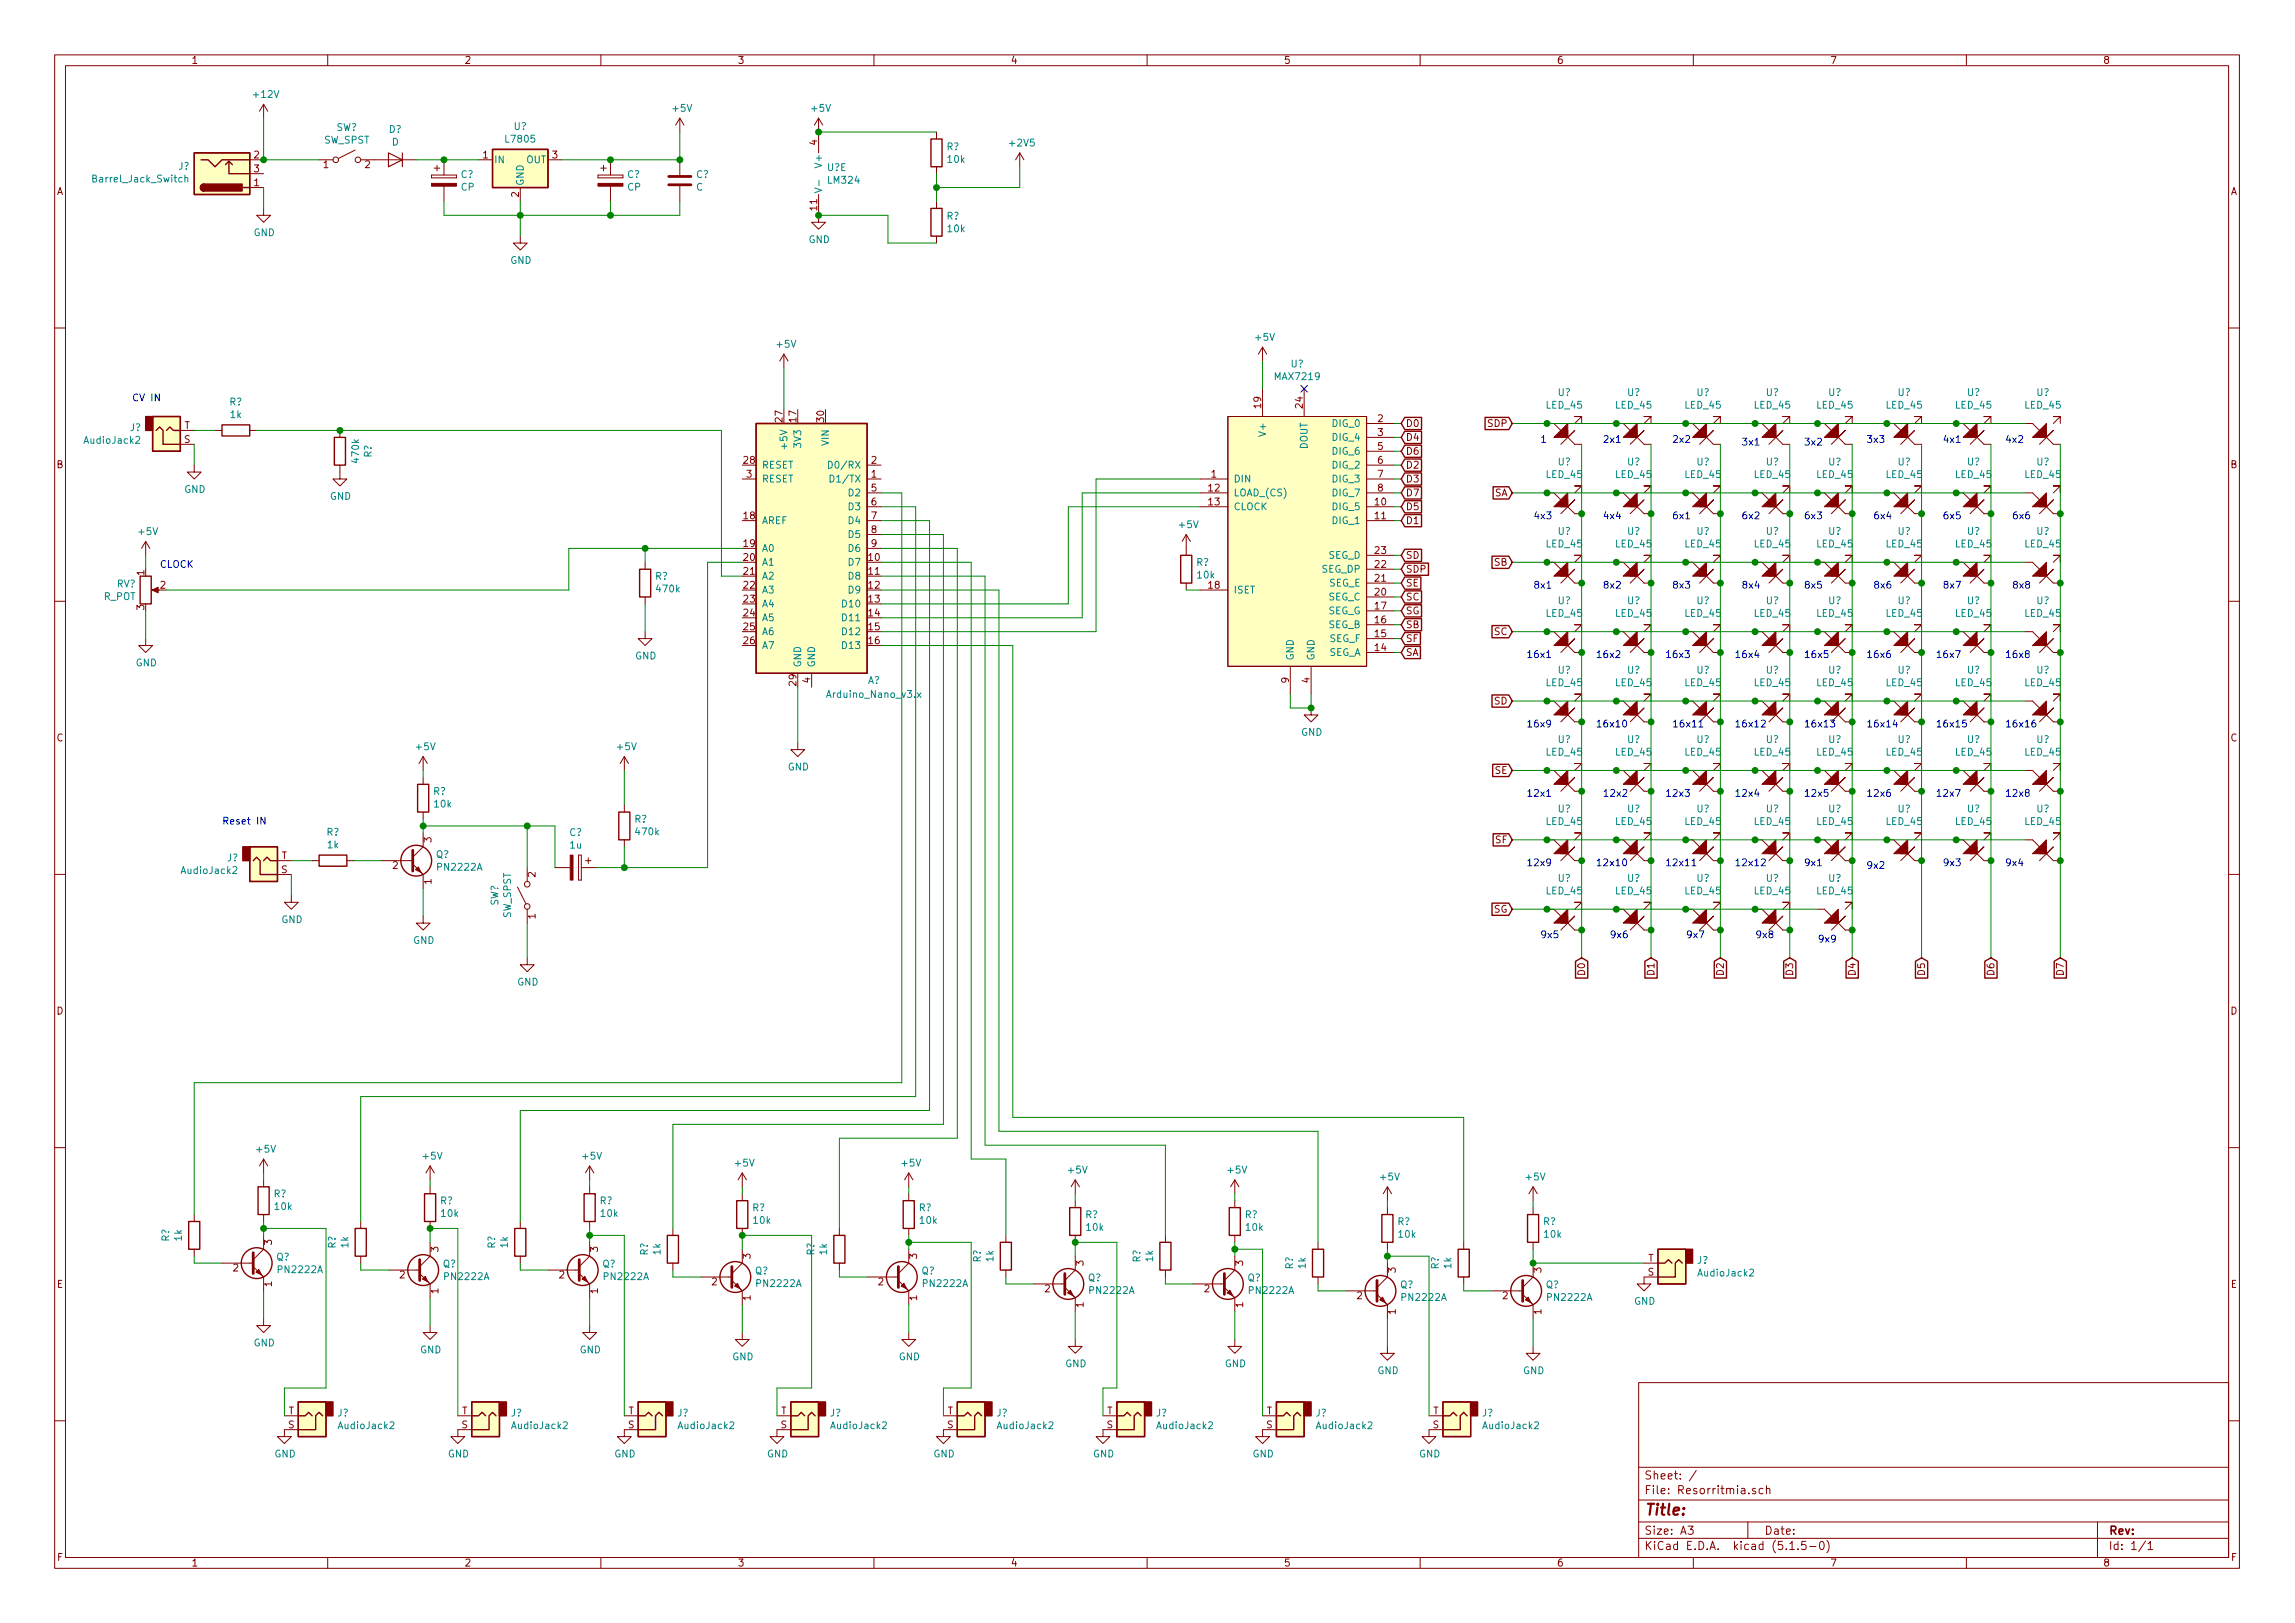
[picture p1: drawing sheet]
<svg xmlns="http://www.w3.org/2000/svg" width="420mm" height="297mm" viewBox="0 0 420 297" stroke-linecap="round" stroke-linejoin="round" font-family="sans-serif">
<defs><g id="words">
<text font-size="2.8" fill="#840000" x="301" y="277.3">Title:</text>
<g font-size="2.1" fill="#840000">
<text x="301" y="273.5">File: Resorritmia.sch</text>
<text x="301" y="270.8">Sheet: /</text>
<text x="301" y="280.9">Size: A3</text>
<text x="323" y="280.9">Date:</text>
<text x="386" y="280.9">Rev:</text>
<text x="301" y="283.7">KiCad E.D.A. kicad (5.1.5-0)</text>
<text x="386" y="283.7">Id: 1/1</text>
</g>
<g font-size="1.8" fill="#840000">
<text x="35" y="11.7">1</text>
<text x="85" y="11.7">2</text>
<text x="135" y="11.7">3</text>
<text x="185" y="11.7">4</text>
<text x="235" y="11.7">5</text>
<text x="285" y="11.7">6</text>
<text x="335" y="11.7">7</text>
<text x="385" y="11.7">8</text>
<text x="46.5" y="29">2</text>
<text x="88.4" y="29">1</text>
<text x="101.1" y="29">3</text>
<text x="149.6" y="26.6" transform="rotate(-90 149.6 26.6)">4</text>
<text x="10.4" y="35.7">A</text>
<text x="46.5" y="34.1">1</text>
<text x="46.5" y="31.5">3</text>
<text x="59.2" y="30.8">1</text>
<text x="66.8" y="30.8">2</text>
<text x="408.4" y="35.7">A</text>
<text x="95" y="36.1" transform="rotate(-90 95 36.1)">2</text>
<text x="149.6" y="38.5" transform="rotate(-90 149.6 38.5)">11</text>
<text x="143.3" y="77.2" transform="rotate(-90 143.3 77.2)">27</text>
<text x="145.8" y="77.2" transform="rotate(-90 145.8 77.2)">17</text>
<text x="150.9" y="77.2" transform="rotate(-90 150.9 77.2)">30</text>
<text x="230.9" y="74.7" transform="rotate(-90 230.9 74.7)">19</text>
<text x="238.5" y="74.7" transform="rotate(-90 238.5 74.7)">24</text>
<text x="252.2" y="77.3">2</text>
<text x="33.7" y="81.1">S</text>
<text x="33.8" y="78.5">T</text>
<text x="252.2" y="79.8">3</text>
<text x="252.2" y="82.3">5</text>
<text x="257.3" y="83.2">D6</text>
<text x="257.3" y="80.7">D4</text>
<text x="257.3" y="78.1">D0</text>
<text x="272.4" y="78.1">SDP</text>
<text x="10.4" y="85.7">B</text>
<text x="136.2" y="84.9">28</text>
<text x="136.7" y="87.4">3</text>
<text x="159.5" y="87.4">1</text>
<text x="159.5" y="84.9">2</text>
<text x="159.5" y="90">5</text>
<text x="221.3" y="90">12</text>
<text x="221.8" y="87.4">1</text>
<text x="252.2" y="84.9">6</text>
<text x="252.2" y="87.4">7</text>
<text x="252.2" y="90">8</text>
<text x="257.3" y="88.3">D3</text>
<text x="257.3" y="85.8">D2</text>
<text x="408.4" y="85.7">B</text>
<text x="136.2" y="95">18</text>
<text x="159.5" y="92.5">6</text>
<text x="159.5" y="95">7</text>
<text x="221.3" y="92.5">13</text>
<text x="251.8" y="92.5">10</text>
<text x="251.8" y="95">11</text>
<text x="257.3" y="95.9">D1</text>
<text x="257.3" y="93.4">D5</text>
<text x="257.3" y="90.8">D7</text>
<text x="273.6" y="90.8">SA</text>
<text x="136.2" y="100.1">19</text>
<text x="159.5" y="97.6">8</text>
<text x="159.5" y="100.1">9</text>
<text x="251.8" y="101.4">23</text>
<text x="26.4" y="105.3" transform="rotate(-90 26.4 105.3)">1</text>
<text x="29.4" y="107.7">2</text>
<text x="136.2" y="102.7">20</text>
<text x="136.2" y="105.2">21</text>
<text x="136.2" y="107.7">22</text>
<text x="159.1" y="102.7">10</text>
<text x="159.1" y="105.2">11</text>
<text x="159.1" y="107.7">12</text>
<text x="221.3" y="107.7">18</text>
<text x="251.8" y="106.5">21</text>
<text x="251.8" y="103.9">22</text>
<text x="257.3" y="107.4">SE</text>
<text x="257.3" y="104.8">SDP</text>
<text x="257.3" y="102.3">SD</text>
<text x="273.6" y="103.5">SB</text>
<text x="26.4" y="111.6" transform="rotate(-90 26.4 111.6)">3</text>
<text x="136.2" y="110.3">23</text>
<text x="136.2" y="112.8">24</text>
<text x="159.1" y="110.3">13</text>
<text x="159.1" y="112.8">14</text>
<text x="251.8" y="111.5">17</text>
<text x="251.8" y="109">20</text>
<text x="257.3" y="112.4">SG</text>
<text x="257.3" y="109.9">SC</text>
<text x="136.2" y="115.4">25</text>
<text x="136.2" y="117.9">26</text>
<text x="159.1" y="115.4">15</text>
<text x="159.1" y="117.9">16</text>
<text x="251.8" y="119.2">14</text>
<text x="251.8" y="116.6">15</text>
<text x="251.8" y="114.1">16</text>
<text x="257.3" y="117.5">SF</text>
<text x="257.3" y="115">SB</text>
<text x="273.6" y="116.2">SC</text>
<text x="145.8" y="125.5" transform="rotate(-90 145.8 125.5)">29</text>
<text x="148.3" y="125" transform="rotate(-90 148.3 125)">4</text>
<text x="236" y="125" transform="rotate(-90 236 125)">9</text>
<text x="239.8" y="125" transform="rotate(-90 239.8 125)">4</text>
<text x="257.3" y="120.1">SA</text>
<text x="273.6" y="128.9">SD</text>
<text x="10.4" y="135.7">C</text>
<text x="408.4" y="135.7">C</text>
<text x="273.7" y="141.6">SE</text>
<text x="79" y="154.2" transform="rotate(-90 79 154.2)">3</text>
<text x="273.8" y="154.3">SF</text>
<text x="51.5" y="159.8">S</text>
<text x="51.5" y="157.3">T</text>
<text x="71.9" y="159">2</text>
<text x="79" y="161.8" transform="rotate(-90 79 161.8)">1</text>
<text x="98" y="160.5" transform="rotate(-90 98 160.5)">2</text>
<text x="273.5" y="167">SG</text>
<text x="98" y="168.2" transform="rotate(-90 98 168.2)">1</text>
<text x="290.2" y="178.3" transform="rotate(-90 290.2 178.3)">D0</text>
<text x="302.9" y="178.3" transform="rotate(-90 302.9 178.3)">D1</text>
<text x="315.6" y="178.3" transform="rotate(-90 315.6 178.3)">D2</text>
<text x="328.3" y="178.3" transform="rotate(-90 328.3 178.3)">D3</text>
<text x="339.7" y="178.3" transform="rotate(-90 339.7 178.3)">D4</text>
<text x="352.4" y="178.3" transform="rotate(-90 352.4 178.3)">D5</text>
<text x="365.1" y="178.3" transform="rotate(-90 365.1 178.3)">D6</text>
<text x="377.8" y="178.3" transform="rotate(-90 377.8 178.3)">D7</text>
<text x="10.4" y="185.7">D</text>
<text x="408.4" y="185.7">D</text>
<text x="49.8" y="227.8" transform="rotate(-90 49.8 227.8)">3</text>
<text x="42.7" y="232.7">2</text>
<text x="73.2" y="234">2</text>
<text x="80.3" y="229.1" transform="rotate(-90 80.3 229.1)">3</text>
<text x="102.4" y="234">2</text>
<text x="109.5" y="229.1" transform="rotate(-90 109.5 229.1)">3</text>
<text x="137.4" y="230.4" transform="rotate(-90 137.4 230.4)">3</text>
<text x="167.9" y="230.4" transform="rotate(-90 167.9 230.4)">3</text>
<text x="198.4" y="231.7" transform="rotate(-90 198.4 231.7)">3</text>
<text x="227.6" y="231.7" transform="rotate(-90 227.6 231.7)">3</text>
<text x="255.5" y="232.9" transform="rotate(-90 255.5 232.9)">3</text>
<text x="282.2" y="232.9" transform="rotate(-90 282.2 232.9)">3</text>
<text x="301.7" y="233.5">S</text>
<text x="301.7" y="230.9">T</text>
<text x="10.4" y="235.7">E</text>
<text x="49.8" y="235.5" transform="rotate(-90 49.8 235.5)">1</text>
<text x="80.3" y="236.7" transform="rotate(-90 80.3 236.7)">1</text>
<text x="109.5" y="236.7" transform="rotate(-90 109.5 236.7)">1</text>
<text x="130.3" y="235.2">2</text>
<text x="137.4" y="238" transform="rotate(-90 137.4 238)">1</text>
<text x="160.8" y="235.2">2</text>
<text x="167.9" y="238" transform="rotate(-90 167.9 238)">1</text>
<text x="191.3" y="236.5">2</text>
<text x="198.4" y="239.3" transform="rotate(-90 198.4 239.3)">1</text>
<text x="220.5" y="236.5">2</text>
<text x="227.6" y="239.3" transform="rotate(-90 227.6 239.3)">1</text>
<text x="248.4" y="237.8">2</text>
<text x="275.1" y="237.8">2</text>
<text x="408.4" y="235.7">E</text>
<text x="255.5" y="240.5" transform="rotate(-90 255.5 240.5)">1</text>
<text x="282.2" y="240.5" transform="rotate(-90 282.2 240.5)">1</text>
<text x="52.8" y="261.4">S</text>
<text x="52.8" y="258.9">T</text>
<text x="84.5" y="261.4">S</text>
<text x="84.6" y="258.9">T</text>
<text x="115" y="261.4">S</text>
<text x="115" y="258.9">T</text>
<text x="142.9" y="261.4">S</text>
<text x="143" y="258.9">T</text>
<text x="173.4" y="261.4">S</text>
<text x="173.5" y="258.9">T</text>
<text x="202.6" y="261.4">S</text>
<text x="202.7" y="258.9">T</text>
<text x="231.8" y="261.4">S</text>
<text x="231.9" y="258.9">T</text>
<text x="262.3" y="261.4">S</text>
<text x="262.4" y="258.9">T</text>
<text x="10.5" y="285.7">F</text>
<text x="35" y="286.7">1</text>
<text x="85" y="286.7">2</text>
<text x="135" y="286.7">3</text>
<text x="185" y="286.7">4</text>
<text x="235" y="286.7">5</text>
<text x="285" y="286.7">6</text>
<text x="335" y="286.7">7</text>
<text x="385" y="286.7">8</text>
<text x="408.5" y="285.7">F</text>
</g>
<g font-size="1.8" fill="#008484">
<text x="46.6" y="17.9">+12V</text>
<text x="61.5" y="24">SW?</text>
<text x="94.1" y="23.8">U?</text>
<text x="123.2" y="20.5">+5V</text>
<text x="148.6" y="20.5">+5V</text>
<text x="59.3" y="26.3">SW_SPST</text>
<text x="71.2" y="24.3">D?</text>
<text x="71.8" y="26.6">D</text>
<text x="90.4" y="29.9">IN</text>
<text x="92.8" y="26.1">L7805</text>
<text x="96.3" y="29.9">OUT</text>
<text x="173.3" y="27.5">R?</text>
<text x="173.6" y="29.8">10k</text>
<text x="185" y="26.8">+2V5</text>
<text x="17.3" y="33.4">Barrel_Jack_Switch</text>
<text x="32.7" y="31.1">J?</text>
<text x="84.4" y="32.6">C?</text>
<text x="84.4" y="34.9">CP</text>
<text x="95.9" y="34.1" transform="rotate(-90 95.9 34.1)">GND</text>
<text x="114.8" y="32.6">C?</text>
<text x="114.9" y="34.9">CP</text>
<text x="127.5" y="32.6">C?</text>
<text x="127.5" y="34.9">C</text>
<text x="150.5" y="30.3" transform="rotate(-90 150.5 30.3)">V+</text>
<text x="151.4" y="31.3">U?E</text>
<text x="151.7" y="33.6">LM324</text>
<text x="173.3" y="40.2">R?</text>
<text x="46.4" y="43.2">GND</text>
<text x="148" y="44.5">GND</text>
<text x="173.6" y="42.5">10k</text>
<text x="93.4" y="48.3">GND</text>
<text x="142.3" y="63.6">+5V</text>
<text x="229.9" y="62.4">+5V</text>
<text x="233.6" y="69.6">MAX7219</text>
<text x="236.3" y="67.2">U?</text>
<text x="42" y="74.2">R?</text>
<text x="42.2" y="76.5">1k</text>
<text x="283.2" y="74.8">LED_45</text>
<text x="285.2" y="72.5">U?</text>
<text x="295.9" y="74.8">LED_45</text>
<text x="297.9" y="72.5">U?</text>
<text x="308.6" y="74.8">LED_45</text>
<text x="310.6" y="72.5">U?</text>
<text x="321.3" y="74.8">LED_45</text>
<text x="323.3" y="72.5">U?</text>
<text x="332.7" y="74.8">LED_45</text>
<text x="334.7" y="72.5">U?</text>
<text x="345.4" y="74.8">LED_45</text>
<text x="347.4" y="72.5">U?</text>
<text x="358.1" y="74.8">LED_45</text>
<text x="360.1" y="72.5">U?</text>
<text x="370.8" y="74.8">LED_45</text>
<text x="372.8" y="72.5">U?</text>
<text x="15.6" y="81.2">AudioJack2</text>
<text x="23.8" y="78.9">J?</text>
<text x="68" y="83.8" transform="rotate(-90 68 83.8)">R?</text>
<text x="144.1" y="81.7" transform="rotate(-90 144.1 81.7)">+5V</text>
<text x="146.7" y="81.7" transform="rotate(-90 146.7 81.7)">3V3</text>
<text x="151.8" y="81.5" transform="rotate(-90 151.8 81.5)">VIN</text>
<text x="231.8" y="79.5" transform="rotate(-90 231.8 79.5)">V+</text>
<text x="239.4" y="82.3" transform="rotate(-90 239.4 82.3)">DOUT</text>
<text x="244.1" y="78.1">DIG_0</text>
<text x="244.1" y="80.7">DIG_4</text>
<text x="244.1" y="83.2">DIG_6</text>
<text x="65.7" y="84.5" transform="rotate(-90 65.7 84.5)">470k</text>
<text x="139.4" y="85.8">RESET</text>
<text x="139.4" y="88.3">RESET</text>
<text x="152.5" y="85.8">D0/RX</text>
<text x="152.7" y="88.3">D1/TX</text>
<text x="225.8" y="88.3">DIN</text>
<text x="244.1" y="85.8">DIG_2</text>
<text x="244.1" y="88.3">DIG_3</text>
<text x="283.2" y="87.5">LED_45</text>
<text x="285.2" y="85.2">U?</text>
<text x="295.9" y="87.5">LED_45</text>
<text x="297.9" y="85.2">U?</text>
<text x="308.6" y="87.5">LED_45</text>
<text x="310.6" y="85.2">U?</text>
<text x="321.3" y="87.5">LED_45</text>
<text x="323.3" y="85.2">U?</text>
<text x="332.7" y="87.5">LED_45</text>
<text x="334.7" y="85.2">U?</text>
<text x="345.4" y="87.5">LED_45</text>
<text x="347.4" y="85.2">U?</text>
<text x="358.1" y="87.5">LED_45</text>
<text x="360.1" y="85.2">U?</text>
<text x="370.8" y="87.5">LED_45</text>
<text x="372.8" y="85.2">U?</text>
<text x="33.7" y="90.2">GND</text>
<text x="60.4" y="91.5">GND</text>
<text x="139.4" y="95.9">AREF</text>
<text x="155.5" y="90.8">D2</text>
<text x="155.5" y="93.4">D3</text>
<text x="155.5" y="95.9">D4</text>
<text x="225.8" y="90.8">LOAD_(CS)</text>
<text x="225.8" y="93.4">CLOCK</text>
<text x="244.1" y="93.4">DIG_5</text>
<text x="244.1" y="95.9">DIG_1</text>
<text x="244.1" y="90.8">DIG_7</text>
<text x="25.5" y="97.9">+5V</text>
<text x="139.4" y="101">A0</text>
<text x="155.5" y="98.5">D5</text>
<text x="155.5" y="101">D6</text>
<text x="216" y="96.7">+5V</text>
<text x="283.2" y="100.2">LED_45</text>
<text x="285.2" y="97.9">U?</text>
<text x="295.9" y="100.2">LED_45</text>
<text x="297.9" y="97.9">U?</text>
<text x="308.6" y="100.2">LED_45</text>
<text x="310.6" y="97.9">U?</text>
<text x="321.3" y="100.2">LED_45</text>
<text x="323.3" y="97.9">U?</text>
<text x="332.7" y="100.2">LED_45</text>
<text x="334.7" y="97.9">U?</text>
<text x="345.4" y="100.2">LED_45</text>
<text x="347.4" y="97.9">U?</text>
<text x="358.1" y="100.2">LED_45</text>
<text x="360.1" y="97.9">U?</text>
<text x="370.8" y="100.2">LED_45</text>
<text x="372.8" y="97.9">U?</text>
<text x="21.4" y="107.5">RV?</text>
<text x="120" y="106.1">R?</text>
<text x="139.4" y="103.5">A1</text>
<text x="139.4" y="106.1">A2</text>
<text x="155.5" y="103.5">D7</text>
<text x="155.5" y="106.1">D8</text>
<text x="219" y="103.6">R?</text>
<text x="219.3" y="105.9">10k</text>
<text x="242" y="104.8">SEG_DP</text>
<text x="243.2" y="102.3">SEG_D</text>
<text x="243.3" y="107.4">SEG_E</text>
<text x="19" y="109.8">R_POT</text>
<text x="120.3" y="108.4">470k</text>
<text x="139.4" y="108.6">A3</text>
<text x="139.4" y="111.2">A4</text>
<text x="139.4" y="113.7">A5</text>
<text x="154.5" y="111.2">D10</text>
<text x="154.5" y="113.7">D11</text>
<text x="155.5" y="108.6">D9</text>
<text x="225.8" y="108.6">ISET</text>
<text x="243.1" y="112.4">SEG_G</text>
<text x="243.2" y="109.9">SEG_C</text>
<text x="283.2" y="112.9">LED_45</text>
<text x="285.2" y="110.6">U?</text>
<text x="295.9" y="112.9">LED_45</text>
<text x="297.9" y="110.6">U?</text>
<text x="308.6" y="112.9">LED_45</text>
<text x="310.6" y="110.6">U?</text>
<text x="321.3" y="112.9">LED_45</text>
<text x="323.3" y="110.6">U?</text>
<text x="332.7" y="112.9">LED_45</text>
<text x="334.7" y="110.6">U?</text>
<text x="345.4" y="112.9">LED_45</text>
<text x="347.4" y="110.6">U?</text>
<text x="358.1" y="112.9">LED_45</text>
<text x="360.1" y="110.6">U?</text>
<text x="370.8" y="112.9">LED_45</text>
<text x="372.8" y="110.6">U?</text>
<text x="139.4" y="116.2">A6</text>
<text x="139.4" y="118.8">A7</text>
<text x="154.5" y="116.2">D12</text>
<text x="154.5" y="118.8">D13</text>
<text x="243.2" y="115">SEG_B</text>
<text x="243.4" y="117.5">SEG_F</text>
<text x="24.8" y="122">GND</text>
<text x="116.3" y="120.7">GND</text>
<text x="146.7" y="122.2" transform="rotate(-90 146.7 122.2)">GND</text>
<text x="149.2" y="122.2" transform="rotate(-90 149.2 122.2)">GND</text>
<text x="158.9" y="125.2">A?</text>
<text x="236.9" y="120.9" transform="rotate(-90 236.9 120.9)">GND</text>
<text x="240.7" y="120.9" transform="rotate(-90 240.7 120.9)">GND</text>
<text x="243.2" y="120.1">SEG_A</text>
<text x="283.2" y="125.6">LED_45</text>
<text x="285.2" y="123.3">U?</text>
<text x="295.9" y="125.6">LED_45</text>
<text x="297.9" y="123.3">U?</text>
<text x="308.6" y="125.6">LED_45</text>
<text x="310.6" y="123.3">U?</text>
<text x="321.3" y="125.6">LED_45</text>
<text x="323.3" y="123.3">U?</text>
<text x="332.7" y="125.6">LED_45</text>
<text x="334.7" y="123.3">U?</text>
<text x="345.4" y="125.6">LED_45</text>
<text x="347.4" y="123.3">U?</text>
<text x="358.1" y="125.6">LED_45</text>
<text x="360.1" y="123.3">U?</text>
<text x="370.8" y="125.6">LED_45</text>
<text x="372.8" y="123.3">U?</text>
<text x="151.7" y="127.7">Arduino_Nano_v3.x</text>
<text x="76.3" y="137.3">+5V</text>
<text x="113.1" y="137.3">+5V</text>
<text x="238.2" y="134.7">GND</text>
<text x="285.2" y="136">U?</text>
<text x="297.9" y="136">U?</text>
<text x="310.6" y="136">U?</text>
<text x="323.3" y="136">U?</text>
<text x="334.7" y="136">U?</text>
<text x="347.4" y="136">U?</text>
<text x="360.1" y="136">U?</text>
<text x="372.8" y="136">U?</text>
<text x="144.2" y="141">GND</text>
<text x="283.2" y="138.3">LED_45</text>
<text x="295.9" y="138.3">LED_45</text>
<text x="308.6" y="138.3">LED_45</text>
<text x="321.3" y="138.3">LED_45</text>
<text x="332.7" y="138.3">LED_45</text>
<text x="345.4" y="138.3">LED_45</text>
<text x="358.1" y="138.3">LED_45</text>
<text x="370.8" y="138.3">LED_45</text>
<text x="79.3" y="145.5">R?</text>
<text x="79.6" y="147.8">10k</text>
<text x="285.2" y="148.7">U?</text>
<text x="297.9" y="148.7">U?</text>
<text x="310.6" y="148.7">U?</text>
<text x="323.3" y="148.7">U?</text>
<text x="334.7" y="148.7">U?</text>
<text x="347.4" y="148.7">U?</text>
<text x="360.1" y="148.7">U?</text>
<text x="372.8" y="148.7">U?</text>
<text x="59.8" y="152.9">R?</text>
<text x="60" y="155.3">1k</text>
<text x="104.2" y="153">C?</text>
<text x="104.4" y="155.3">1u</text>
<text x="116.2" y="150.6">R?</text>
<text x="116.5" y="152.9">470k</text>
<text x="283.2" y="151">LED_45</text>
<text x="295.9" y="151">LED_45</text>
<text x="308.6" y="151">LED_45</text>
<text x="321.3" y="151">LED_45</text>
<text x="332.7" y="151">LED_45</text>
<text x="345.4" y="151">LED_45</text>
<text x="358.1" y="151">LED_45</text>
<text x="370.8" y="151">LED_45</text>
<text x="33.4" y="160">AudioJack2</text>
<text x="41.6" y="157.6">J?</text>
<text x="79.8" y="157">Q?</text>
<text x="80.3" y="159.3">PN2222A</text>
<text x="285.2" y="161.4">U?</text>
<text x="297.9" y="161.4">U?</text>
<text x="310.6" y="161.4">U?</text>
<text x="323.3" y="161.4">U?</text>
<text x="334.7" y="161.4">U?</text>
<text x="91.2" y="165.8" transform="rotate(-90 91.2 165.8)">SW?</text>
<text x="283.2" y="163.7">LED_45</text>
<text x="295.9" y="163.7">LED_45</text>
<text x="308.6" y="163.7">LED_45</text>
<text x="321.3" y="163.7">LED_45</text>
<text x="332.7" y="163.7">LED_45</text>
<text x="51.5" y="168.9">GND</text>
<text x="75.6" y="172.8">GND</text>
<text x="93.5" y="168.1" transform="rotate(-90 93.5 168.1)">SW_SPST</text>
<text x="94.7" y="180.4">GND</text>
<text x="47" y="211">+5V</text>
<text x="77.5" y="212.2">+5V</text>
<text x="106.7" y="212.2">+5V</text>
<text x="134.7" y="213.5">+5V</text>
<text x="165.2" y="213.5">+5V</text>
<text x="195.6" y="214.8">+5V</text>
<text x="224.8" y="214.8">+5V</text>
<text x="50.1" y="219.1">R?</text>
<text x="50.4" y="221.4">10k</text>
<text x="80.6" y="220.4">R?</text>
<text x="109.8" y="220.4">R?</text>
<text x="137.7" y="221.7">R?</text>
<text x="168.2" y="221.7">R?</text>
<text x="252.8" y="216">+5V</text>
<text x="279.5" y="216">+5V</text>
<text x="31" y="227.2" transform="rotate(-90 31 227.2)">R?</text>
<text x="33.3" y="227.1" transform="rotate(-90 33.3 227.1)">1k</text>
<text x="80.8" y="222.7">10k</text>
<text x="110.1" y="222.7">10k</text>
<text x="138" y="224">10k</text>
<text x="168.5" y="224">10k</text>
<text x="198.7" y="222.9">R?</text>
<text x="199" y="225.3">10k</text>
<text x="227.9" y="222.9">R?</text>
<text x="228.2" y="225.3">10k</text>
<text x="255.9" y="224.2">R?</text>
<text x="256.1" y="226.5">10k</text>
<text x="282.5" y="224.2">R?</text>
<text x="282.8" y="226.5">10k</text>
<text x="50.6" y="230.7">Q?</text>
<text x="51.1" y="233">PN2222A</text>
<text x="61.5" y="228.5" transform="rotate(-90 61.5 228.5)">R?</text>
<text x="63.8" y="228.3" transform="rotate(-90 63.8 228.3)">1k</text>
<text x="81.1" y="232">Q?</text>
<text x="90.7" y="228.5" transform="rotate(-90 90.7 228.5)">R?</text>
<text x="93" y="228.3" transform="rotate(-90 93 228.3)">1k</text>
<text x="110.3" y="232">Q?</text>
<text x="118.6" y="229.8" transform="rotate(-90 118.6 229.8)">R?</text>
<text x="120.9" y="229.6" transform="rotate(-90 120.9 229.6)">1k</text>
<text x="138.2" y="233.2">Q?</text>
<text x="149.1" y="229.8" transform="rotate(-90 149.1 229.8)">R?</text>
<text x="151.4" y="229.6" transform="rotate(-90 151.4 229.6)">1k</text>
<text x="168.7" y="233.2">Q?</text>
<text x="179.6" y="231" transform="rotate(-90 179.6 231)">R?</text>
<text x="181.9" y="230.9" transform="rotate(-90 181.9 230.9)">1k</text>
<text x="208.8" y="231" transform="rotate(-90 208.8 231)">R?</text>
<text x="211.1" y="230.9" transform="rotate(-90 211.1 230.9)">1k</text>
<text x="236.7" y="232.3" transform="rotate(-90 236.7 232.3)">R?</text>
<text x="239" y="232.1" transform="rotate(-90 239 232.1)">1k</text>
<text x="263.4" y="232.3" transform="rotate(-90 263.4 232.3)">R?</text>
<text x="265.7" y="232.1" transform="rotate(-90 265.7 232.1)">1k</text>
<text x="310.7" y="231.3">J?</text>
<text x="311" y="233.6">AudioJack2</text>
<text x="81.5" y="234.3">PN2222A</text>
<text x="110.7" y="234.3">PN2222A</text>
<text x="138.7" y="235.5">PN2222A</text>
<text x="169.2" y="235.5">PN2222A</text>
<text x="199.2" y="234.5">Q?</text>
<text x="199.6" y="236.8">PN2222A</text>
<text x="228.4" y="234.5">Q?</text>
<text x="228.9" y="236.8">PN2222A</text>
<text x="256.3" y="235.8">Q?</text>
<text x="256.8" y="238.1">PN2222A</text>
<text x="283" y="235.8">Q?</text>
<text x="283.5" y="238.1">PN2222A</text>
<text x="299.2" y="238.8">GND</text>
<text x="46.4" y="246.4">GND</text>
<text x="76.9" y="247.7">GND</text>
<text x="106.1" y="247.7">GND</text>
<text x="134.1" y="249">GND</text>
<text x="164.5" y="249">GND</text>
<text x="195" y="250.2">GND</text>
<text x="224.2" y="250.2">GND</text>
<text x="252.2" y="251.5">GND</text>
<text x="278.8" y="251.5">GND</text>
<text x="61.8" y="259.2">J?</text>
<text x="62.1" y="261.6">AudioJack2</text>
<text x="93.5" y="259.2">J?</text>
<text x="93.9" y="261.6">AudioJack2</text>
<text x="124" y="259.2">J?</text>
<text x="124.4" y="261.6">AudioJack2</text>
<text x="152" y="259.2">J?</text>
<text x="152.3" y="261.6">AudioJack2</text>
<text x="182.4" y="259.2">J?</text>
<text x="182.8" y="261.6">AudioJack2</text>
<text x="211.7" y="259.2">J?</text>
<text x="212" y="261.6">AudioJack2</text>
<text x="240.9" y="259.2">J?</text>
<text x="241.2" y="261.6">AudioJack2</text>
<text x="271.3" y="259.2">J?</text>
<text x="271.7" y="261.6">AudioJack2</text>
<text x="50.2" y="266.7">GND</text>
<text x="82" y="266.7">GND</text>
<text x="112.5" y="266.7">GND</text>
<text x="140.4" y="266.7">GND</text>
<text x="170.9" y="266.7">GND</text>
<text x="200.1" y="266.7">GND</text>
<text x="229.3" y="266.7">GND</text>
<text x="259.8" y="266.7">GND</text>
</g>
<g font-size="1.8" fill="#0000c2">
<text x="24.1" y="73.4">CV IN</text>
<text x="281.9" y="81.1">1</text>
<text x="293.4" y="81.1">2x1</text>
<text x="306.1" y="81.1">2x2</text>
<text x="318.8" y="81.5">3x1</text>
<text x="330.2" y="81.5">3x2</text>
<text x="341.6" y="81.1">3x3</text>
<text x="355.6" y="81.1">4x1</text>
<text x="367" y="81.1">4x2</text>
<text x="280.7" y="95">4x3</text>
<text x="293.4" y="95">4x4</text>
<text x="306.1" y="95">6x1</text>
<text x="318.8" y="95">6x2</text>
<text x="330.2" y="95">6x3</text>
<text x="342.9" y="95">6x4</text>
<text x="355.6" y="95">6x5</text>
<text x="368.3" y="95">6x6</text>
<text x="29.2" y="103.9">CLOCK</text>
<text x="280.7" y="107.7">8x1</text>
<text x="293.4" y="107.7">8x2</text>
<text x="306.1" y="107.7">8x3</text>
<text x="318.8" y="107.7">8x4</text>
<text x="330.2" y="107.7">8x5</text>
<text x="342.9" y="107.7">8x6</text>
<text x="355.6" y="107.7">8x7</text>
<text x="368.3" y="107.7">8x8</text>
<text x="279.4" y="120.4">16x1</text>
<text x="292.1" y="120.4">16x2</text>
<text x="304.8" y="120.4">16x3</text>
<text x="317.5" y="120.4">16x4</text>
<text x="330.2" y="120.4">16x5</text>
<text x="341.6" y="120.4">16x6</text>
<text x="354.3" y="120.4">16x7</text>
<text x="367" y="120.4">16x8</text>
<text x="279.4" y="133.1">16x9</text>
<text x="292.1" y="133.1">16x10</text>
<text x="306.1" y="133.1">16x11</text>
<text x="317.5" y="133.1">16x12</text>
<text x="330.2" y="133.1">16x13</text>
<text x="341.6" y="133.1">16x14</text>
<text x="354.3" y="133.1">16x15</text>
<text x="367" y="133.1">16x16</text>
<text x="279.4" y="145.8">12x1</text>
<text x="293.4" y="145.8">12x2</text>
<text x="304.8" y="145.8">12x3</text>
<text x="317.5" y="145.8">12x4</text>
<text x="330.2" y="145.8">12x5</text>
<text x="341.6" y="145.8">12x6</text>
<text x="354.3" y="145.8">12x7</text>
<text x="367" y="145.8">12x8</text>
<text x="40.6" y="150.9">Reset IN</text>
<text x="279.4" y="158.5">12x9</text>
<text x="292.1" y="158.5">12x10</text>
<text x="304.8" y="158.5">12x11</text>
<text x="317.5" y="158.5">12x12</text>
<text x="330.2" y="158.5">9x1</text>
<text x="341.6" y="159">9x2</text>
<text x="355.6" y="158.5">9x3</text>
<text x="367" y="158.5">9x4</text>
<text x="281.9" y="171.7">9x5</text>
<text x="294.6" y="171.7">9x6</text>
<text x="308.6" y="171.7">9x7</text>
<text x="321.3" y="171.7">9x8</text>
<text x="332.7" y="172.5">9x9</text>
</g>
</g></defs>
<g fill="none" stroke="#840000" stroke-width=".18">
<path d="M10 10h400v277h-400zM12 12h396v273.1h-396zM48.3 19.1l-.8 1.3M48.3 19.1v2.5M48.3 19.1l.7 1.3M60 10v2M110 10v2M160 10v2M210 10v2M260 10v2M310 10v2M360 10v2"/>
<path d="M45.7 29.2h2.6M45.7 34.3h2.6M45.7 31.8h2.6M48.3 38.1v1.3h1.2l-1.2 1.3-1.3-1.3h1.3M58.4 29.2h2.6M65 27.5l-3 1.5M66 29.2h10.2M79 32v.5zM79 32.5h4.6zM79 32h4.6zM79.5 30.8h1M80 30.3v1"/>
<path d="M81.3 29.2v2.8M81.3 34.1v2.8M83.6 32v.5zM87.6 29.2h2.6M95.2 34.3v2.6M100.3 29.2h2.6M109.5 32v.5zM109.5 32.5h4.5zM109.5 32h4.5zM110 30.8h1M110.5 30.3v1M111.8 29.2v2.8"/>
<path d="M111.8 34.1v2.8M114 32v.5zM124.5 21.6v2.6M124.5 29.2v2.8M124.5 34.1v2.8M124.5 21.6l-.8 1.3M124.5 21.6l.7 1.3M149.9 35.6v5.1h1.2l-1.2 1.2-1.3-1.2h1.3M149.9 21.6v6.4M149.9 21.6l-.8 1.3M149.9 21.6l.7 1.3M171.4 24.2v1.2"/>
<path d="M171.4 30.5v1.3M171.4 36.9v1.2M186.7 28l-.8 1.2M186.7 28v2.5M186.7 28l.8 1.2M95.2 43.2v1.3h1.3l-1.3 1.3-1.2-1.3h1.2M171.4 43.2v1.3M10 60h2M33 78.8h2.6M39.4 78.8h1.2M45.7 78.8h1.3M62.2 78.8v1.2"/>
<path d="M143.5 64.8l-.8 1.3M143.5 64.8v2.5M143.5 64.8l.8 1.3M224.8 76.2h25.4v45.8h-25.4zM231.1 63.5v2.6M231.1 71.2v5M231.1 63.5l-.7 1.3M231.1 63.5l.8 1.3M238.8 71.2v5M250.2 77.5h5.1M283.2 77.5h1.3l1.2 1.3M288.3 77.5l1.3-1.3h-1.3h1.3v1.3"/>
<path d="M295.9 77.5h1.3l1.2 1.3M301 77.5l1.3-1.3h-1.3h1.3v1.3M308.6 77.5h1.3l1.2 1.3M313.7 77.5l1.3-1.3h-1.3h1.3v1.3M321.3 77.5h1.3l1.2 1.3M326.4 77.5l1.3-1.3h-1.3h1.3v1.3M332.7 77.5h1.3l1.3 1.3M337.8 77.5l1.3-1.3h-1.3h1.3v1.3M345.4 77.5h1.3l1.3 1.3M350.5 77.5l1.3-1.3h-1.3h1.3v1.3M358.1 77.5h1.3l1.3 1.3M363.2 77.5l1.3-1.3h-1.3h1.3v1.3"/>
<path d="M370.8 77.5h1.3l1.3 1.3M375.9 77.5l1.3-1.3h-1.3h1.3v1.3M408 60h2M26.7 99.1l-.8 1.3M26.7 99.1v2.5M26.7 99.1l.7 1.3M33 81.3h2.6M35.6 85.1v1.3h1.2l-1.2 1.3-1.3-1.3h1.3M62.2 85.1v2.6h1.3l-1.3 1.2-1.2-1.2h1.2M135.9 87.7h2.5M158.7 87.7h2.6M158.7 85.1h2.6"/>
<path d="M158.7 90.2h2.6M158.7 92.7h2.6M158.7 95.3h2.6M158.7 97.8h2.6M217.2 97.8v3.8M217.2 97.8l-.8 1.3M217.2 97.8l.7 1.3M219.7 87.7h5.1M219.7 90.2h5.1M219.7 92.7h5.1M250.2 87.7h5.1M250.2 85.1h5.1"/>
<path d="M250.2 90.2h5.1M250.2 92.7h5.1M250.2 95.3h5.1M250.2 80h5.1M250.2 82.6h5.1M283.2 90.2h1.3l1.2 1.3M285.7 80l1.3-1.2v1.2zM285.7 92.7l1.3-1.2v1.2zM287 80l1.3-1.2-2.6 2.5M287 92.7l1.3-1.2-2.6 2.5M287 80l1.3 1.3h1.3M287 92.7l1.3 1.3h1.3"/>
<path d="M288.3 90.2l1.3-1.3h-1.3h1.3v1.3M295.9 90.2h1.3l1.2 1.3M298.4 80l1.3-1.2v1.2zM298.4 92.7l1.3-1.2v1.2zM299.7 80l1.3-1.2-2.6 2.5M299.7 92.7l1.3-1.2-2.6 2.5M299.7 80l1.3 1.3h1.3M299.7 92.7l1.3 1.3h1.3M301 90.2l1.3-1.3h-1.3h1.3v1.3M308.6 90.2h1.3l1.2 1.3M311.1 80l1.3-1.2v1.2zM312.4 80l1.3-1.2-2.6 2.5"/>
<path d="M312.4 92.7l1.3-1.2-2.6 2.5M312.4 91.5v1.2h-1.3zM312.4 80l1.3 1.3h1.3M312.4 92.7l1.3 1.3h1.3M313.7 90.2l1.3-1.3h-1.3h1.3v1.3M321.3 90.2h1.3l1.2 1.3M323.8 80l1.3-1.2v1.2zM325.1 80l1.3-1.2-2.6 2.5M325.1 92.7l1.3-1.2-2.6 2.5M325.1 91.5v1.2h-1.3zM325.1 80l1.3 1.3h1.3M325.1 92.7l1.3 1.3h1.3"/>
<path d="M326.4 90.2l1.3-1.3h-1.3h1.3v1.3M332.7 90.2h1.3l1.3 1.3M335.3 80l1.2-1.2v1.2zM336.5 92.7l1.3-1.2-2.5 2.5M336.5 91.5v1.2h-1.2zM336.5 80l1.3-1.2-2.5 2.5M336.5 80l1.3 1.3h1.3M336.5 92.7l1.3 1.3h1.3M337.8 90.2l1.3-1.3h-1.3h1.3v1.3M345.4 90.2h1.3l1.3 1.3M348 80l1.2-1.2v1.2zM349.2 92.7l1.3-1.2-2.5 2.5"/>
<path d="M349.2 91.5v1.2h-1.2zM349.2 80l1.3-1.2-2.5 2.5M349.2 80l1.3 1.3h1.3M349.2 92.7l1.3 1.3h1.3M350.5 90.2l1.3-1.3h-1.3h1.3v1.3M358.1 90.2h1.3l1.3 1.3M360.7 80l1.2-1.2v1.2zM361.9 92.7l1.3-1.2-2.5 2.5M361.9 91.5v1.2h-1.2zM361.9 80l1.3-1.2-2.5 2.5M361.9 80l1.3 1.3h1.3M361.9 92.7l1.3 1.3h1.3"/>
<path d="M363.2 90.2l1.3-1.3h-1.3h1.3v1.3M370.8 90.2h1.3l1.3 1.3M373.4 92.7l1.2-1.2v1.2zM373.4 80l1.2-1.2v1.2zM374.6 92.7l1.3-1.2-2.5 2.5M374.6 80l1.3-1.2-2.5 2.5M374.6 80l1.3 1.3h1.3M374.6 92.7l1.3 1.3h1.3M375.9 90.2l1.3-1.3h-1.3h1.3v1.3M10 110h2M26.7 116.9v1.2h1.2l-1.2 1.3-1.3-1.3h1.3M28.2 108h1"/>
<path d="M118.1 115.6v1.3h1.3l-1.3 1.2-1.3-1.2h1.3M118.1 102.9v1.3M118.1 109.3v1.2M158.7 100.4h2.6M217.2 106.7v1.3M219.7 108h5.1M250.2 119.4h5.1M250.2 116.9h5.1M250.2 114.3h5.1M250.2 111.8h5.1M250.2 109.3h5.1M250.2 106.7h5.1"/>
<path d="M250.2 104.2h5.1M250.2 101.6h5.1M283.2 115.6h1.3l1.2 1.3M283.2 102.9h1.3l1.2 1.3M285.7 105.4l1.3-1.2v1.2zM285.7 118.1l1.3-1.2v1.2zM287 105.4l1.3-1.2-2.6 2.5M287 118.1l1.3-1.2-2.6 2.5M287 118.1l1.3 1.3h1.3M287 105.4l1.3 1.3h1.3M288.3 102.9l1.3-1.3h-1.3h1.3v1.3M288.3 115.6l1.3-1.3h-1.3h1.3v1.3"/>
<path d="M295.9 115.6h1.3l1.2 1.3M295.9 102.9h1.3l1.2 1.3M298.4 105.4l1.3-1.2v1.2zM298.4 118.1l1.3-1.2v1.2zM299.7 105.4l1.3-1.2-2.6 2.5M299.7 118.1l1.3-1.2-2.6 2.5M299.7 118.1l1.3 1.3h1.3M299.7 105.4l1.3 1.3h1.3M301 102.9l1.3-1.3h-1.3h1.3v1.3M301 115.6l1.3-1.3h-1.3h1.3v1.3M308.6 115.6h1.3l1.2 1.3M308.6 102.9h1.3l1.2 1.3"/>
<path d="M311.1 105.4l1.3-1.2v1.2zM311.1 118.1l1.3-1.2v1.2zM312.4 105.4l1.3-1.2-2.6 2.5M312.4 118.1l1.3-1.2-2.6 2.5M312.4 118.1l1.3 1.3h1.3M312.4 105.4l1.3 1.3h1.3M313.7 102.9l1.3-1.3h-1.3h1.3v1.3M313.7 115.6l1.3-1.3h-1.3h1.3v1.3M321.3 115.6h1.3l1.2 1.3M321.3 102.9h1.3l1.2 1.3M323.8 118.1l1.3-1.2v1.2zM323.8 105.4l1.3-1.2v1.2z"/>
<path d="M325.1 118.1l1.3-1.2-2.6 2.5M325.1 105.4l1.3-1.2-2.6 2.5M325.1 118.1l1.3 1.3h1.3M325.1 105.4l1.3 1.3h1.3M326.4 115.6l1.3-1.3h-1.3h1.3v1.3M326.4 102.9l1.3-1.3h-1.3h1.3v1.3M332.7 115.6h1.3l1.3 1.3M332.7 102.9h1.3l1.3 1.3M335.3 118.1l1.2-1.2v1.2zM335.3 105.4l1.2-1.2v1.2zM336.5 118.1l1.3-1.2-2.5 2.5M336.5 105.4l1.3-1.2-2.5 2.5"/>
<path d="M336.5 118.1l1.3 1.3h1.3M336.5 105.4l1.3 1.3h1.3M337.8 115.6l1.3-1.3h-1.3h1.3v1.3M337.8 102.9l1.3-1.3h-1.3h1.3v1.3M345.4 115.6h1.3l1.3 1.3M345.4 102.9h1.3l1.3 1.3M348 118.1l1.2-1.2v1.2zM348 105.4l1.2-1.2v1.2zM349.2 118.1l1.3-1.2-2.5 2.5M349.2 105.4l1.3-1.2-2.5 2.5M349.2 118.1l1.3 1.3h1.3M349.2 105.4l1.3 1.3h1.3"/>
<path d="M350.5 115.6l1.3-1.3h-1.3h1.3v1.3M350.5 102.9l1.3-1.3h-1.3h1.3v1.3M358.1 115.6h1.3l1.3 1.3M358.1 102.9h1.3l1.3 1.3M360.7 118.1l1.2-1.2v1.2zM360.7 105.4l1.2-1.2v1.2zM361.9 118.1l1.3-1.2-2.5 2.5M361.9 105.4l1.3-1.2-2.5 2.5M361.9 118.1l1.3 1.3h1.3M361.9 105.4l1.3 1.3h1.3M363.2 115.6l1.3-1.3h-1.3h1.3v1.3M363.2 102.9l1.3-1.3h-1.3h1.3v1.3"/>
<path d="M370.8 115.6h1.3l1.3 1.3M370.8 102.9h1.3l1.3 1.3M373.4 118.1l1.2-1.2v1.2zM373.4 105.4l1.2-1.2v1.2zM374.6 118.1l1.3-1.2-2.5 2.5M374.6 105.4l1.3-1.2-2.5 2.5M374.6 118.1l1.3 1.3h1.3M374.6 105.4l1.3 1.3h1.3M375.9 115.6l1.3-1.3h-1.3h1.3v1.3M375.9 102.9l1.3-1.3h-1.3h1.3v1.3M408 110h2M77.5 138.5v2.5"/>
<path d="M77.5 138.5l-.8 1.2M77.5 138.5l.7 1.2M114.3 138.5v2.5M114.3 138.5l-.8 1.2M114.3 138.5l.8 1.2M146 135.9v1.3h1.3l-1.3 1.3-1.2-1.3h1.2M148.6 123.2v2.6M236.2 122v5M240 129.6v1.2h1.3l-1.3 1.3-1.2-1.3h1.2M240 122v5M283.2 128.3h1.3l1.2 1.3M285.7 130.8l1.3-1.2v1.2z"/>
<path d="M287 130.8l1.3-1.2-2.6 2.5M287 130.8l1.3 1.3h1.3M288.3 128.3l1.3-1.3h-1.3h1.3v1.3M295.9 128.3h1.3l1.2 1.3M298.4 130.8l1.3-1.2v1.2zM299.7 130.8l1.3-1.2-2.6 2.5M299.7 130.8l1.3 1.3h1.3M301 128.3l1.3-1.3h-1.3h1.3v1.3M308.6 128.3h1.3l1.2 1.3M312.4 130.8l1.3-1.2-2.6 2.5M312.4 129.6v1.2h-1.3zM312.4 130.8l1.3 1.3h1.3"/>
<path d="M313.7 128.3l1.3-1.3h-1.3h1.3v1.3M321.3 128.3h1.3l1.2 1.3M325.1 130.8l1.3-1.2-2.6 2.5M325.1 129.6v1.2h-1.3zM325.1 130.8l1.3 1.3h1.3M326.4 128.3l1.3-1.3h-1.3h1.3v1.3M332.7 128.3h1.3l1.3 1.3M336.5 130.8l1.3-1.2-2.5 2.5M336.5 129.6v1.2h-1.2zM336.5 130.8l1.3 1.3h1.3M337.8 128.3l1.3-1.3h-1.3h1.3v1.3M345.4 128.3h1.3l1.3 1.3"/>
<path d="M349.2 130.8l1.3-1.2-2.5 2.5M349.2 129.6v1.2h-1.2zM349.2 130.8l1.3 1.3h1.3M350.5 128.3l1.3-1.3h-1.3h1.3v1.3M358.1 128.3h1.3l1.3 1.3M361.9 130.8l1.3-1.2-2.5 2.5M361.9 129.6v1.2h-1.2zM361.9 130.8l1.3 1.3h1.3M363.2 128.3l1.3-1.3h-1.3h1.3v1.3M370.8 128.3h1.3l1.3 1.3M373.4 130.8l1.2-1.2v1.2zM374.6 130.8l1.3-1.2-2.5 2.5"/>
<path d="M374.6 130.8l1.3 1.3h1.3M375.9 128.3l1.3-1.3h-1.3h1.3v1.3M50.8 157.5h2.5M57.1 157.5h1.3M63.5 157.5h1.3M69.8 157.5h5.8M75.6 158.2l1.9 1.9v2.5M76.8 159.4l.5 .5M77.5 152.4v2.6l-1.9 1.9M77.5 142.3v1.2M77.5 148.6v1.3M96.5 158.8v2.5"/>
<path d="M101.6 158.8h2.8M105.9 156.5h.5zM105.9 156.5v4.6zM106.4 156.5v4.6zM106.4 158.8h2.8M107.2 157.5h1M107.7 157v1M114.3 147.4v1.2M114.3 153.7v1.3M283.2 153.7h1.3l1.2 1.3M283.2 141h1.3l1.2 1.3M285.7 143.5l1.3-1.2v1.2z"/>
<path d="M285.7 156.2l1.3-1.2v1.2zM287 143.5l1.3-1.2-2.6 2.5M287 156.2l1.3-1.2-2.6 2.5M287 156.2l1.3 1.3h1.3M287 143.5l1.3 1.3h1.3M288.3 141l1.3-1.3h-1.3h1.3v1.3M288.3 153.7l1.3-1.3h-1.3h1.3v1.3M295.9 153.7h1.3l1.2 1.3M295.9 141h1.3l1.2 1.3M298.4 143.5l1.3-1.2v1.2zM298.4 156.2l1.3-1.2v1.2zM299.7 143.5l1.3-1.2-2.6 2.5"/>
<path d="M299.7 156.2l1.3-1.2-2.6 2.5M299.7 156.2l1.3 1.3h1.3M299.7 143.5l1.3 1.3h1.3M301 141l1.3-1.3h-1.3h1.3v1.3M301 153.7l1.3-1.3h-1.3h1.3v1.3M308.6 153.7h1.3l1.2 1.3M308.6 141h1.3l1.2 1.3M311.1 143.5l1.3-1.2v1.2zM311.1 156.2l1.3-1.2v1.2zM312.4 143.5l1.3-1.2-2.6 2.5M312.4 156.2l1.3-1.2-2.6 2.5M312.4 156.2l1.3 1.3h1.3"/>
<path d="M312.4 143.5l1.3 1.3h1.3M313.7 141l1.3-1.3h-1.3h1.3v1.3M313.7 153.7l1.3-1.3h-1.3h1.3v1.3M321.3 153.7h1.3l1.2 1.3M321.3 141h1.3l1.2 1.3M323.8 156.2l1.3-1.2v1.2zM323.8 143.5l1.3-1.2v1.2zM325.1 156.2l1.3-1.2-2.6 2.5M325.1 143.5l1.3-1.2-2.6 2.5M325.1 156.2l1.3 1.3h1.3M325.1 143.5l1.3 1.3h1.3M326.4 153.7l1.3-1.3h-1.3h1.3v1.3"/>
<path d="M326.4 141l1.3-1.3h-1.3h1.3v1.3M332.7 153.7h1.3l1.3 1.3M332.7 141h1.3l1.3 1.3M335.3 156.2l1.2-1.2v1.2zM335.3 143.5l1.2-1.2v1.2zM336.5 156.2l1.3-1.2-2.5 2.5M336.5 143.5l1.3-1.2-2.5 2.5M336.5 156.2l1.3 1.3h1.3M336.5 143.5l1.3 1.3h1.3M337.8 153.7l1.3-1.3h-1.3h1.3v1.3M337.8 141l1.3-1.3h-1.3h1.3v1.3M345.4 153.7h1.3l1.3 1.3"/>
<path d="M345.4 141h1.3l1.3 1.3M348 156.2l1.2-1.2v1.2zM348 143.5l1.2-1.2v1.2zM349.2 156.2l1.3-1.2-2.5 2.5M349.2 143.5l1.3-1.2-2.5 2.5M349.2 156.2l1.3 1.3h1.3M349.2 143.5l1.3 1.3h1.3M350.5 153.7l1.3-1.3h-1.3h1.3v1.3M350.5 141l1.3-1.3h-1.3h1.3v1.3M358.1 141h1.3l1.3 1.3M358.1 153.7h1.3l1.3 1.3M360.7 156.2l1.2-1.2v1.2z"/>
<path d="M360.7 143.5l1.2-1.2v1.2zM361.9 156.2l1.3-1.2-2.5 2.5M361.9 143.5l1.3-1.2-2.5 2.5M361.9 156.2l1.3 1.3h1.3M361.9 143.5l1.3 1.3h1.3M363.2 153.7l1.3-1.3h-1.3h1.3v1.3M363.2 141l1.3-1.3h-1.3h1.3v1.3M370.8 153.7h1.3l1.3 1.3M370.8 141h1.3l1.3 1.3M373.4 156.2l1.2-1.2v1.2zM373.4 143.5l1.2-1.2v1.2zM374.6 156.2l1.3-1.2-2.5 2.5"/>
<path d="M374.6 143.5l1.3-1.2-2.5 2.5M374.6 156.2l1.3 1.3h1.3M374.6 143.5l1.3 1.3h1.3M375.9 153.7l1.3-1.3h-1.3h1.3v1.3M375.9 141l1.3-1.3h-1.3h1.3v1.3M10 160h2M50.8 160.1h2.5M53.3 163.9v1.2h1.3l-1.3 1.3-1.2-1.3h1.2M77.5 167.7v1.2h1.2l-1.2 1.3-1.3-1.3h1.3M94.7 162.3l1.6 3.1M96.5 175.3v1.3h1.3l-1.3 1.2-1.3-1.2h1.3M96.5 166.4v2.5"/>
<path d="M105.9 161.1h.5zM283.2 166.4h1.3l1.2 1.3M285.7 168.9l1.3-1.2v1.2zM287 168.9l1.3-1.2-2.6 2.5M287 168.9l1.3 1.3h1.3M288.3 166.4l1.3-1.3h-1.3h1.3v1.3M295.9 166.4h1.3l1.2 1.3M298.4 168.9l1.3-1.2v1.2zM299.7 168.9l1.3-1.2-2.6 2.5M299.7 168.9l1.3 1.3h1.3M301 166.4l1.3-1.3h-1.3h1.3v1.3M308.6 166.4h1.3l1.2 1.3"/>
<path d="M311.1 168.9l1.3-1.2v1.2zM312.4 168.9l1.3-1.2-2.6 2.5M312.4 168.9l1.3 1.3h1.3M313.7 166.4l1.3-1.3h-1.3h1.3v1.3M321.3 166.4h1.3l1.2 1.3M323.8 168.9l1.3-1.2v1.2zM325.1 168.9l1.3-1.2-2.6 2.5M325.1 168.9l1.3 1.3h1.3M326.4 166.4l1.3-1.3h-1.3h1.3v1.3M332.7 166.4h1.3l1.3 1.3M335.3 168.9l1.2-1.2v1.2zM336.5 168.9l1.3-1.2-2.5 2.5"/>
<path d="M336.5 168.9l1.3 1.3h1.3M337.8 166.4l1.3-1.3h-1.3h1.3v1.3M408 160h2M10 210h2M48.3 212.1v2.6M48.3 215.9v1.3M48.3 212.1l-.8 1.3M48.3 212.1l.7 1.3M78.7 213.4v2.5M78.7 217.2v1.3M78.7 213.4l-.7 1.3M78.7 213.4l.8 1.3"/>
<path d="M107.9 213.4v2.5M107.9 217.2v1.3M107.9 213.4l-.7 1.3M107.9 213.4l.8 1.3M135.9 214.7v2.5M135.9 218.5v1.2M135.9 214.7l-.8 1.2M135.9 214.7l.8 1.2M166.4 214.7v2.5M166.4 218.5v1.2M166.4 214.7l-.8 1.2M166.4 214.7l.7 1.2"/>
<path d="M196.8 215.9v2.6M196.8 219.7v1.3M196.8 215.9l-.7 1.3M196.8 215.9l.8 1.3M226.1 215.9v2.6M226.1 219.7v1.3M226.1 215.9l-.8 1.3M226.1 215.9l.7 1.3M254 217.2v2.5M254 217.2l-.8 1.3M254 217.2l.8 1.3M280.7 217.2v2.5"/>
<path d="M280.7 217.2l-.8 1.3M280.7 217.2l.7 1.3M408 210h2M35.6 222.3v1.3M35.6 228.6v1.3M40.6 231.2h5.8M46.4 231.8l1.9 1.9v2.6M47.6 233.1l.5 .5M48.3 222.3v1.3M48.3 226.1v2.5l-1.9 1.9M66 223.6v1.2M66 229.9v1.3"/>
<path d="M71.1 232.4h5.7M76.8 233.1l1.9 1.9v2.5M78.1 234.4l.5 .5M78.7 223.6v1.2M78.7 227.4v2.5l-1.9 1.9M95.2 223.6v1.2M95.2 229.9v1.3M100.3 232.4h5.7M106 233.1l1.9 1.9v2.5M107.3 234.4l.5 .5M107.9 223.6v1.2M107.9 227.4v2.5l-1.9 1.9"/>
<path d="M123.2 224.8v1.3M123.2 231.2v1.2M128.3 233.7h5.7M134 234.4l1.9 1.9v2.5M135.3 235.6l.5 .5M135.9 224.8v1.3M135.9 228.6v2.6l-1.9 1.9M153.7 224.8v1.3M153.7 231.2v1.2M158.7 233.7h5.8M164.5 234.4l1.9 1.9v2.5M165.7 235.6l.5 .5"/>
<path d="M166.4 224.8v1.3M166.4 228.6v2.6l-1.9 1.9M184.1 226.1v1.3M184.1 232.4v1.3M189.2 235h5.7M194.9 235.6l1.9 1.9v2.6M196.2 236.9l.5 .5M196.8 226.1v1.3M196.8 229.9v2.5l-1.9 2M213.4 226.1v1.3M213.4 232.4v1.3M218.4 235h5.8"/>
<path d="M224.2 235.6l1.9 1.9v2.6M225.4 236.9l.5 .5M226.1 226.1v1.3M226.1 229.9v2.5l-1.9 2M241.3 227.4v1.2M241.3 233.7v1.3M246.4 236.3h5.7M252.1 236.9l1.9 1.9v2.5M253.4 238.2l.5 .5M254 221v1.3M254 227.4v1.2M254 231.2v2.5l-1.9 1.9"/>
<path d="M268 227.4v1.2M268 233.7v1.3M273 236.3h5.8M278.8 236.9l1.9 1.9v2.5M280 238.2l.5 .5M280.7 221v1.3M280.7 227.4v1.2M280.7 231.2v2.5l-1.9 1.9M301 231.2h2.5M303.5 233.7h-2.5v1.3h1.3l-1.3 1.3-1.3-1.3h1.3M48.3 241.3v1.3h1.2l-1.2 1.3-1.3-1.3h1.3M52.1 259.1h2.5"/>
<path d="M78.7 242.6v1.3h1.3l-1.3 1.2-1.2-1.2h1.2M83.8 259.1h2.6M107.9 242.6v1.3h1.3l-1.3 1.2-1.2-1.2h1.2M114.3 259.1h2.5M135.9 243.9v1.2h1.3l-1.3 1.3-1.3-1.3h1.3M142.2 259.1h2.6M166.4 243.9v1.2h1.2l-1.2 1.3-1.3-1.3h1.3M172.7 259.1h2.6M196.8 245.1v1.3h1.3l-1.3 1.3-1.2-1.3h1.2M201.9 259.1h2.6M226.1 245.1v1.3h1.2l-1.2 1.3-1.3-1.3h1.3M231.1 259.1h2.6"/>
<path d="M254 246.4v1.3h1.3l-1.3 1.3-1.3-1.3h1.3M261.6 259.1h2.6M280.7 246.4v1.3h1.2l-1.2 1.3-1.3-1.3h1.3M300 253h108v32.1h-108zM10 260h2M54.6 261.7h-2.5v1.2h1.2l-1.2 1.3-1.3-1.3h1.3M86.4 261.7h-2.6v1.2h1.3l-1.3 1.3-1.3-1.3h1.3M116.8 261.7h-2.5v1.2h1.3l-1.3 1.3-1.3-1.3h1.3M144.8 261.7h-2.6v1.2h1.3l-1.3 1.3-1.2-1.3h1.2M175.3 261.7h-2.6v1.2h1.3l-1.3 1.3-1.3-1.3h1.3M204.5 261.7h-2.6v1.2h1.3l-1.3 1.3-1.2-1.3h1.2M233.7 261.7h-2.6v1.2h1.3l-1.3 1.3-1.2-1.3h1.2"/>
<path d="M264.2 261.7h-2.6v1.2h1.3l-1.3 1.3-1.3-1.3h1.3M300 278.5h108M300 274.5h108M300 268.5h108M309 279.3h1l-.5 .6 .4 .1v.7l-.2 .1-.7-.1M310.5 269.1l-1.2 2M320 278.5v3M321.4 272.5l-.4-.1-.2 .2 .1 .2 .5 .2v.3h-.6M322.8 272.5l-.5-.1-.3 .3 .1 .6 .2 .1 .5-.1M323.4 272.5l.2-.1 .4 .1v.9M323.4 271.9v1.5M384 278.5v6.6"/>
<path d="M408 260h2M60 285.1v1.9M110 285.1v1.9M160 285.1v1.9M210 285.1v1.9M260 285.1v1.9M300 281.5h108M310 285.1v1.9M327.7 283.6h.8M329.2 283.5v.1M330.6 282.1h-.7l-.1 .7 .2-.1h.5l.2 .3-.1 .5-.2 .1-.6-.1M331.3 283h1.2"/>
<path d="M333.3 282.2l.2-.1a.8 .8 0 0 1 .5 .8 .8 .8 0 0 1-.5 .7 1 1 0 0 1-.2-1.4zM334.4 281.9a1.71 1.71 0 0 1 0 2.3M360 285.1v1.9M392.8 282l-1.3 2M393.2 282.5l.5-.4v1.5M393.2 283.6h.9"/>
<circle cx="61.5" cy="29.2" r=".51"/>
<circle cx="65.5" cy="29.2" r=".51"/>
<circle cx="96.5" cy="161.8" r=".51"/>
<circle cx="96.5" cy="165.9" r=".51"/>
</g>
<g fill="none" stroke="#840000" stroke-width=".25">
<path d="M35.6 28h10.1v7.6h-10.1zM36.8 29.2h1.3l1.3 1.3 1.2-1.3h5.1M37.3 33.7a.63 .63 0 0 0-.6 .6 .63 .63 0 0 0 .6 .7M41.3 30.1l.6-.6v2.3h3.8M41.9 29.5l.6 .6M44.4 34.3h1.3M90.2 27.3h10.1v7h-10.1zM170.4 38.1h2.1v5.1h-2.1zM170.4 25.4h2.1v5.1h-2.1zM27.9 76.2h5.1v6.4h-5.1zM28.6 78.8l.6-.7 .6 .7v2.5h3.2M30.5 78.8l.6-.7 .6 .7h1.3"/>
<path d="M40.6 77.8h5.1v2h-5.1zM138.4 77.5h20.3v45.7h-20.3zM257.2 78.9h3v2.3h-3l-.7-1.2zM257.2 76.4h3v2.2h-3l-.7-1.1zM271.9 76.4h4.3l.7 1.1-.7 1.1h-4.3zM61.2 80h2v5.1h-2zM257.2 94.2h3v2.2h-3l-.7-1.1zM257.2 91.6h3v2.3h-3l-.7-1.2zM257.2 89.1h3v2.2h-3l-.7-1.1zM257.2 86.5h3v2.3h-3l-.7-1.1zM257.2 84h3v2.2h-3l-.7-1.1zM257.2 81.5h3v2.2h-3l-.7-1.1z"/>
<path d="M273.4 89.1h2.8l.7 1.1-.7 1.1h-2.8zM25.7 105.4h2v5.1h-2zM117.1 104.2h2v5.1h-2zM216.2 101.6h2v5.1h-2zM257.2 118.3h2.8v2.2h-2.8l-.7-1.1zM257.2 115.8h2.8v2.2h-2.8l-.7-1.1zM257.2 113.2h3v2.3h-3l-.7-1.2zM257.2 110.7h3v2.2h-3l-.7-1.1zM257.2 108.1h3v2.3h-3l-.7-1.1zM257.2 105.6h2.9v2.2h-2.9l-.7-1.1zM257.2 103.1h4.3v2.2h-4.3l-.7-1.1zM257.2 100.5h3v2.3h-3l-.7-1.2z"/>
<path d="M273.2 101.8h3l.7 1.1-.7 1.1h-3zM273.2 114.5h3l.7 1.1-.7 1.1h-3zM273.2 127.2h3l.7 1.1-.7 1.1h-3zM273.3 139.9h2.9l.7 1.1-.7 1.1h-2.9zM45.7 155h5.1v6.3h-5.1zM46.4 157.5l.6-.6 .6 .6v2.6h3.2M48.3 157.5l.6-.6 .6 .6h1.3M58.4 156.5h5.1v2h-5.1zM76.5 143.5h2v5.1h-2zM113.3 148.6h2v5.1h-2zM273.4 152.6h2.8l.7 1.1-.7 1.1h-2.8zM273.2 165.3h3l.7 1.1-.7 1.1h-3z"/>
<path d="M288.4 175.9l1.2-.6 1.1 .6v3.1h-2.3zM301.1 175.9l1.2-.6 1.1 .6v3.1h-2.3zM313.8 175.9l1.2-.6 1.1 .6v3.1h-2.3zM326.5 175.9l1.2-.6 1.1 .6v3.1h-2.3zM338 175.9l1.1-.6 1.1 .6v3.1h-2.2zM350.7 175.9l1.1-.6 1.1 .6v3.1h-2.2zM363.4 175.9l1.1-.6 1.1 .6v3.1h-2.2zM376.1 175.9l1.1-.6 1.1 .6v3.1h-2.2zM47.2 217.2h2.1v5.1h-2.1zM77.7 218.5h2.1v5.1h-2.1zM106.9 218.5h2.1v5.1h-2.1zM134.9 219.7h2v5.1h-2z"/>
<path d="M165.4 219.7h2v5.1h-2zM34.5 223.6h2.1v5h-2.1zM65 224.8h2.1v5.1h-2.1zM94.2 224.8h2.1v5.1h-2.1zM122.2 226.1h2v5.1h-2zM152.7 226.1h2v5.1h-2zM183.1 227.4h2.1v5h-2.1zM195.8 221h2.1v5.1h-2.1zM212.3 227.4h2.1v5h-2.1zM225 221h2.1v5.1h-2.1zM240.3 228.6h2v5.1h-2zM253 222.3h2v5.1h-2z"/>
<path d="M267 228.6h2v5.1h-2zM279.7 222.3h2v5.1h-2zM303.5 228.6h5.1v6.4h-5.1zM303.5 231.2h1.3l.6-.7 .7 .7M308 231.2l-.7-.7-.6 .7v2.5h-3.2M54.6 256.6h5.1v6.3h-5.1zM54.6 259.1h1.3l.6-.6 .6 .6M59.1 259.1l-.7-.6-.6 .6v2.6h-3.2M86.4 256.6h5v6.3h-5zM86.4 259.1h1.2l.7-.6 .6 .6M90.8 259.1l-.6-.6-.7 .6v2.6h-3.1M116.8 256.6h5.1v6.3h-5.1z"/>
<path d="M116.8 259.1h1.3l.6-.6 .7 .6M121.3 259.1l-.7-.6-.6 .6v2.6h-3.2M144.8 256.6h5.1v6.3h-5.1zM144.8 259.1h1.2l.7-.6 .6 .6M149.2 259.1l-.6-.6-.6 .6v2.6h-3.2M175.3 256.6h5v6.3h-5zM175.3 259.1h1.2l.7-.6 .6 .6M179.7 259.1l-.6-.6-.7 .6v2.6h-3.1M204.5 256.6h5v6.3h-5zM204.5 259.1h1.2l.7-.6 .6 .6M208.9 259.1l-.6-.6-.7 .6v2.6h-3.1M233.7 256.6h5.1v6.3h-5.1z"/>
<path d="M233.7 259.1h1.2l.7-.6 .6 .6M238.1 259.1l-.6-.6-.6 .6v2.6h-3.2M264.2 256.6h5v6.3h-5zM264.2 259.1h1.2l.7-.6 .6 .6M268.6 259.1l-.6-.6-.7 .6v2.6h-3.1"/>
<circle cx="76.2" cy="157.5" r="2.82"/>
<circle cx="47" cy="231.2" r="2.82"/>
<circle cx="77.5" cy="232.4" r="2.82"/>
<circle cx="106.7" cy="232.4" r="2.82"/>
<circle cx="134.6" cy="233.7" r="2.82"/>
<circle cx="165.1" cy="233.7" r="2.82"/>
<circle cx="195.6" cy="235" r="2.82"/>
<circle cx="224.8" cy="235" r="2.82"/>
<circle cx="252.7" cy="236.3" r="2.82"/>
<circle cx="279.4" cy="236.3" r="2.82"/>
</g>
<g fill="#840000" stroke="#840000" stroke-width=".18">
<path d="M27.8 108l1.2-.5v1z"/>
<path d="M79 33.6h4.6v.5h-4.6z"/>
<path d="M109.5 33.6h4.5v.5h-4.5z"/>
<path d="M285.7 78.8l1.3 1.2z"/>
<path d="M284.5 80l2.5-2.5v2.5z"/>
<path d="M279.3 237.9l.5-.5 .5 1z"/>
<path d="M252.6 237.9l.5-.5 .5 1z"/>
<path d="M224.7 236.6l.5-.5 .5 1z"/>
<path d="M76.1 159.2l.5-.5 .5 1z"/>
<path d="M195.5 236.6l.5-.5 .5 1z"/>
<path d="M165 235.4l.5-.5 .5 1z"/>
<path d="M134.5 235.4l.5-.5 .5 1z"/>
<path d="M106.6 234.1l.5-.5 .5 1z"/>
<path d="M77.3 234.1l.6-.5 .5 1z"/>
<path d="M104.4 156.5h.5v4.6h-.5z"/>
<path d="M46.9 232.8l.5-.5 .5 1z"/>
<path d="M373.4 155l1.2 1.2z"/>
<path d="M372.1 156.2l2.5-2.5v2.5z"/>
<path d="M373.4 142.3l1.2 1.2z"/>
<path d="M372.1 143.5l2.5-2.5v2.5z"/>
<path d="M373.4 129.6l1.2 1.2z"/>
<path d="M372.1 130.8l2.5-2.5v2.5z"/>
<path d="M373.4 116.9l1.2 1.2z"/>
<path d="M372.1 118.1l2.5-2.5v2.5z"/>
<path d="M373.4 104.2l1.2 1.2z"/>
<path d="M372.1 105.4l2.5-2.5v2.5z"/>
<path d="M373.4 91.5l1.2 1.2z"/>
<path d="M372.1 92.7l2.5-2.5v2.5z"/>
<path d="M373.4 78.8l1.2 1.2z"/>
<path d="M372.1 80l2.5-2.5v2.5z"/>
<path d="M360.7 155l1.2 1.2z"/>
<path d="M359.4 156.2l2.5-2.5v2.5z"/>
<path d="M360.7 142.3l1.2 1.2z"/>
<path d="M361.9 141v2.5h-2.5z"/>
<path d="M360.7 129.6l1.2 1.2z"/>
<path d="M361.9 128.3v2.5h-2.5z"/>
<path d="M360.7 116.9l1.2 1.2z"/>
<path d="M359.4 118.1l2.5-2.5v2.5z"/>
<path d="M360.7 104.2l1.2 1.2z"/>
<path d="M361.9 102.9v2.5h-2.5z"/>
<path d="M360.7 91.5l1.2 1.2z"/>
<path d="M361.9 90.2v2.5h-2.5z"/>
<path d="M360.7 78.8l1.2 1.2z"/>
<path d="M359.4 80l2.5-2.5v2.5z"/>
<path d="M348 155l1.2 1.2z"/>
<path d="M346.7 156.2l2.5-2.5v2.5z"/>
<path d="M348 142.3l1.2 1.2z"/>
<path d="M349.2 141v2.5h-2.5z"/>
<path d="M348 129.6l1.2 1.2z"/>
<path d="M349.2 128.3v2.5h-2.5z"/>
<path d="M348 116.9l1.2 1.2z"/>
<path d="M346.7 118.1l2.5-2.5v2.5z"/>
<path d="M348 104.2l1.2 1.2z"/>
<path d="M349.2 102.9v2.5h-2.5z"/>
<path d="M348 91.5l1.2 1.2z"/>
<path d="M349.2 90.2v2.5h-2.5z"/>
<path d="M348 78.8l1.2 1.2z"/>
<path d="M346.7 80l2.5-2.5v2.5z"/>
<path d="M335.3 167.7l1.2 1.2z"/>
<path d="M334 168.9l2.5-2.5v2.5z"/>
<path d="M335.3 155l1.2 1.2z"/>
<path d="M334 156.2l2.5-2.5v2.5z"/>
<path d="M335.3 142.3l1.2 1.2z"/>
<path d="M336.5 141v2.5h-2.5z"/>
<path d="M335.3 129.6l1.2 1.2z"/>
<path d="M336.5 128.3v2.5h-2.5z"/>
<path d="M335.3 116.9l1.2 1.2z"/>
<path d="M334 118.1l2.5-2.5v2.5z"/>
<path d="M335.3 104.2l1.2 1.2z"/>
<path d="M336.5 102.9v2.5h-2.5z"/>
<path d="M335.3 91.5l1.2 1.2z"/>
<path d="M336.5 90.2v2.5h-2.5z"/>
<path d="M335.3 78.8l1.2 1.2z"/>
<path d="M334 80l2.5-2.5v2.5z"/>
<path d="M323.8 167.7l1.3 1.2z"/>
<path d="M322.6 168.9l2.5-2.5v2.5z"/>
<path d="M323.8 155l1.3 1.2z"/>
<path d="M322.6 156.2l2.5-2.5v2.5z"/>
<path d="M323.8 142.3l1.3 1.2z"/>
<path d="M325.1 141v2.5h-2.5z"/>
<path d="M323.8 129.6l1.3 1.2z"/>
<path d="M325.1 128.3v2.5h-2.5z"/>
<path d="M323.8 116.9l1.3 1.2z"/>
<path d="M322.6 118.1l2.5-2.5v2.5z"/>
<path d="M323.8 104.2l1.3 1.2z"/>
<path d="M325.1 102.9v2.5h-2.5z"/>
<path d="M285.7 91.5l1.3 1.2z"/>
<path d="M284.5 92.7l2.5-2.5v2.5z"/>
<path d="M285.7 104.2l1.3 1.2z"/>
<path d="M284.5 105.4l2.5-2.5v2.5z"/>
<path d="M285.7 116.9l1.3 1.2z"/>
<path d="M284.5 118.1l2.5-2.5v2.5z"/>
<path d="M285.7 129.6l1.3 1.2z"/>
<path d="M284.5 130.8l2.5-2.5v2.5z"/>
<path d="M285.7 142.3l1.3 1.2z"/>
<path d="M284.5 143.5l2.5-2.5v2.5z"/>
<path d="M285.7 155l1.3 1.2z"/>
<path d="M284.5 156.2l2.5-2.5v2.5z"/>
<path d="M285.7 167.7l1.3 1.2z"/>
<path d="M284.5 168.9l2.5-2.5v2.5z"/>
<path d="M298.4 78.8l1.3 1.2z"/>
<path d="M297.2 80l2.5-2.5v2.5z"/>
<path d="M298.4 91.5l1.3 1.2z"/>
<path d="M297.2 92.7l2.5-2.5v2.5z"/>
<path d="M298.4 104.2l1.3 1.2z"/>
<path d="M297.2 105.4l2.5-2.5v2.5z"/>
<path d="M298.4 116.9l1.3 1.2z"/>
<path d="M297.2 118.1l2.5-2.5v2.5z"/>
<path d="M298.4 129.6l1.3 1.2z"/>
<path d="M297.2 130.8l2.5-2.5v2.5z"/>
<path d="M298.4 142.3l1.3 1.2z"/>
<path d="M297.2 143.5l2.5-2.5v2.5z"/>
<path d="M298.4 155l1.3 1.2z"/>
<path d="M297.2 156.2l2.5-2.5v2.5z"/>
<path d="M298.4 167.7l1.3 1.2z"/>
<path d="M297.2 168.9l2.5-2.5v2.5z"/>
<path d="M311.1 78.8l1.3 1.2z"/>
<path d="M309.9 80l2.5-2.5v2.5z"/>
<path d="M311.1 91.5l1.3 1.2z"/>
<path d="M309.9 92.7l2.5-2.5v2.5z"/>
<path d="M311.1 104.2l1.3 1.2z"/>
<path d="M309.9 105.4l2.5-2.5v2.5z"/>
<path d="M311.1 116.9l1.3 1.2z"/>
<path d="M309.9 118.1l2.5-2.5v2.5z"/>
<path d="M311.1 129.6l1.3 1.2z"/>
<path d="M309.9 130.8l2.5-2.5v2.5z"/>
<path d="M311.1 142.3l1.3 1.2z"/>
<path d="M309.9 143.5l2.5-2.5v2.5z"/>
<path d="M311.1 155l1.3 1.2z"/>
<path d="M309.9 156.2l2.5-2.5v2.5z"/>
<path d="M311.1 167.7l1.3 1.2z"/>
<path d="M309.9 168.9l2.5-2.5v2.5z"/>
<path d="M323.8 78.8l1.3 1.2z"/>
<path d="M322.6 80l2.5-2.5v2.5z"/>
<path d="M323.8 91.5l1.3 1.2z"/>
<path d="M325.1 90.2v2.5h-2.5z"/>
</g>
<g fill="#ffffc2" stroke="#ffffc2" stroke-width=".18">
<path d="M90.2 27.3h10.1v7h-10.1z"/>
<path d="M35.6 28h10.1v7.6h-10.1z"/>
<path d="M303.5 228.6h5.1v6.4h-5.1z"/>
<path d="M264.2 256.6h5v6.3h-5z"/>
<path d="M233.7 256.6h5.1v6.3h-5.1z"/>
<path d="M204.5 256.6h5v6.3h-5z"/>
<path d="M175.3 256.6h5v6.3h-5z"/>
<path d="M27.9 76.2h5.1v6.4h-5.1z"/>
<path d="M144.8 256.6h5.1v6.3h-5.1z"/>
<path d="M116.8 256.6h5.1v6.3h-5.1z"/>
<path d="M86.4 256.6h5v6.3h-5z"/>
<path d="M54.6 256.6h5.1v6.3h-5.1z"/>
<path d="M138.4 77.5h20.3v45.7h-20.3z"/>
<path d="M45.7 155h5.1v6.3h-5.1z"/>
<path d="M224.8 76.2h25.4v45.8h-25.4z"/>
</g>
<path d="M122.4 33.8h4.1M122.4 32.3h4.1M75.6 155.6v3.8M46.4 229.3v3.8M76.8 230.5v3.9M106 230.5v3.9M134 231.8v3.8M164.5 231.8v3.8M194.9 233.1v3.8M224.2 233.1v3.8M252.1 234.4v3.8M278.8 234.4v3.8" fill="none" stroke="#840000" stroke-width=".51"/>
<path d="M71.1 28l2.6 1.2-2.6 1.3zM73.7 28v2.5" fill="none" stroke="#840000" stroke-width=".2"/>
<g fill="#840000" stroke="#840000" stroke-width=".25">
<path d="M36.9 33.9l.4-.2v1.3a.64 .64 0 0 1-.6-.4 .64 .64 0 0 1 .2-.7z"/>
<path d="M37.3 33.7h7v1.3h-7z"/>
<path d="M308.6 228.6h1.3v2.6h-1.3z"/>
<path d="M269.2 256.6h1.3v2.5h-1.3z"/>
<path d="M238.8 256.6h1.2v2.5h-1.2z"/>
<path d="M209.5 256.6h1.3v2.5h-1.3z"/>
<path d="M180.3 256.6h1.3v2.5h-1.3z"/>
<path d="M26.7 76.2h1.2v2.6h-1.2z"/>
<path d="M149.9 256.6h1.2v2.5h-1.2z"/>
<path d="M121.9 256.6h1.3v2.5h-1.3z"/>
<path d="M91.4 256.6h1.3v2.5h-1.3z"/>
<path d="M59.7 256.6h1.3v2.5h-1.3z"/>
<path d="M44.4 155h1.3v2.5h-1.3z"/>
</g>
<g fill="none" stroke="#008484" stroke-width=".18">
<path d="M33.9 32.6l.1-.1h.3l.1 .8M33.9 32v1.3M149.1 34.4l1.3 .4-1.3 .5M149.9 33v1M24.9 80l.4-.1 .3 .3-.1 .2-.7 .7h.8M151.7 84.4a.64 .64 0 0 1 .7 .7 .64 .64 0 0 1-.7 .6zM152 87a.64 .64 0 0 1 .7 .6 .64 .64 0 0 1-.7 .6zM167.9 126.8l.7 .8M168.6 126.8l-.7 .8M42.6 158.7l.5-.1 .3 .4-.1 .2-.7 .7h.8M320.3 232.4l.5-.1 .2 .3v.2l-.8 .7h.8M71.4 260.3l.5-.1 .2 .4v.2l-.8 .7h.8"/>
<path d="M103.1 260.3l.5-.1 .3 .4-.1 .2-.7 .7h.8M133.6 260.3l.5-.1 .2 .4v.2l-.7 .7h.7M161.6 260.3l.5-.1 .2 .4-.1 .2-.7 .7h.8M192 260.3l.5-.1 .3 .4-.1 .2-.7 .7h.8M221.3 260.3l.4-.1 .3 .4-.1 .2-.7 .7h.8M250.5 260.3l.5-.1 .2 .4-.1 .2-.7 .7h.8M280.9 260.3l.5-.1 .3 .4-.1 .2-.7 .7h.8"/>
</g>
<g fill="none" stroke="#008400" stroke-width=".18">
<path d="M48.3 21.6v7.6h10.1M48.3 34.3v3.8M76.2 29.2h11.4M81.3 36.9v2.5h43.2v-2.5M95.2 36.9v6.3M111.8 36.9v2.5M124.5 24.2v5h-21.6M149.9 39.4h12.7v5.1h8.8M149.9 24.2h21.5M171.4 31.8v5.1M186.7 30.5v3.8h-15.3M35.6 78.8h3.8"/>
<path d="M47 78.8h85.1v26.6h3.8M143.5 67.3v7.7M231.1 66.1v5.1M255.3 77.5h1.2M276.9 77.5h93.9M35.6 81.3v3.8M161.3 95.3h8.9v107.9h-75v20.4M161.3 92.7h6.3v108h-101.6v22.9M161.3 90.2h3.8v108h-129.5v24.1M161.3 97.8h11.4v108h-49.5v19M219.7 92.7h-24.1v17.8h-34.3M219.7 90.2h-21.6v22.9h-36.8"/>
<path d="M219.7 87.7h-19v27.9h-39.4M255.3 95.3h1.2M255.3 92.7h1.2M255.3 90.2h1.2M255.3 87.7h1.2M255.3 85.1h1.2M255.3 82.6h1.2M255.3 80h1.2M276.9 90.2h93.9M289.6 81.3v94M302.3 81.3v94M315 81.3v94"/>
<path d="M327.7 81.3v94M339.1 81.3v94M351.8 81.3v94M364.5 81.3v94M377.2 81.3v94M26.7 101.6v2.6M26.7 111.8v5.1M118.1 100.4v2.5M118.1 110.5v5.1M135.9 100.4h-31.8v7.6h-73.6M135.9 102.9h-6.4v55.9h-20.3M161.3 108h21.6v99h58.4v20.4"/>
<path d="M161.3 105.4h19v104.2h33.1v16.5M161.3 102.9h16.5v109.2h6.3v14M161.3 118.1h24.1v86.4h82.6v22.9M161.3 100.4h14v107.9h-21.6v16.5M217.2 108h2.5M255.3 119.4h1.2M255.3 116.9h1.2M255.3 114.3h1.2M255.3 111.8h1.2M255.3 109.3h1.2M255.3 106.7h1.2M255.3 104.2h1.2"/>
<path d="M255.3 101.6h1.2M276.9 102.9h93.9M276.9 115.6h93.9M146 125.8v10.1M236.2 127v2.6h3.8v-2.6M276.9 128.3h93.9M53.3 157.5h3.8M64.8 157.5h5M77.5 151.2h24.1v7.6M77.5 141v1.3M77.5 149.9v2.5M96.5 151.2v7.6"/>
<path d="M114.3 141v6.4M114.3 155v3.8M276.9 141h93.9M276.9 153.7h93.9M53.3 160.1v3.8M77.5 162.6v5.1M96.5 168.9v6.4M276.9 166.4h55.8M48.3 214.7v1.2M78.7 215.9v1.3M107.9 215.9v1.3M135.9 217.2v1.3"/>
<path d="M166.4 217.2v1.3M196.8 218.5v1.2M226.1 218.5v1.2M254 219.7v1.3M280.7 219.7v1.3M35.6 229.9v1.3h5M48.3 224.8h11.4v29.2h-7.6v5.1M48.3 223.6v2.5M48.3 236.3v5M66 231.2v1.2h5.1M78.7 227.4v-2.6h5.1v34.3M78.7 237.5v5.1"/>
<path d="M95.2 231.2v1.2h5.1M107.9 226.1h6.4v33M107.9 224.8v2.6M107.9 237.5v5.1M123.2 232.4v1.3h5.1M135.9 228.6v-2.5h12.7v27.9h-6.4v5.1M135.9 238.8v5.1M153.7 232.4v1.3h5M166.4 227.4h11.4v26.6h-5.1v5.1M166.4 226.1v2.5M166.4 238.8v5.1M184.1 233.7v1.3h5.1"/>
<path d="M196.8 229.9v-2.5h7.7v26.6h-2.6v5.1M213.4 233.7v1.3h5M226.1 227.4v2.5M226.1 228.6h5v30.5M241.3 235v1.3h5.1M254 228.6v2.6M254 229.9h7.6v29.2M268 235v1.3h5M280.7 228.6v2.6h20.3M196.8 240.1v5M226.1 240.1v5M254 241.3v5.1"/>
<path d="M280.7 241.3v5.1"/>
</g>
<g fill="none" stroke="#0000c2" stroke-width=".18">
<path d="M295.9 81h.7M308.6 95h.7M321.3 81.5h.7M358.1 81h.8M283.2 119.4l.3-.3v1.3M283.2 107.7h.7M295.9 119.2l.4-.1 .3 .3-.1 .2-.7 .8h.8M308.5 119.1h.8l-.4 .5 .3 .1v.6l-.5 .1-.2-.2M321.6 119l-.3 .9h.7M334.6 119.1h-.6v.6l.1-.1h.5v.6l-.2 .2-.4-.2M346 119.1l-.4 .1a.87 .87 0 0 0 0 1.2l.4-.2v-.5l-.4-.1-.2 .2M358 119.1h.9l-.6 1.3"/>
<path d="M371 119.6l-.2-.1v-.3l.2-.1 .4 .1v.3l-.5 .2-.1 .2v.2l.2 .3 .4-.1 .1-.2-.1-.4-.1-.1M283.2 120.4h.7M283.9 132.3l-.3 .3-.3-.1-.1-.2v-.4l.4-.1 .3 .2-.1 .8-.2 .2-.3 .1M297.2 131.9l.2-.1a.67 .67 0 0 1 .4 .6 .67 .67 0 0 1-.4 .7l-.3-.5zM311 132.1l.4-.3v1.3M311 133.1h.8M322.5 131.9l.4-.1 .3 .3-.1 .2-.7 .8h.8M335.1 131.8h.8l-.4 .5 .3 .1v.5l-.2 .2-.5-.2M346.9 131.7l-.3 .9h.8M347.2 132.2v.9M360 131.8h-.6l-.1 .6 .2-.1 .5 .1v.5l-.2 .2-.5-.2M372.6 131.8h-.2a.79 .79 0 0 0-.2 1.3l.5-.2v-.5l-.5-.1-.2 .2"/>
<path d="M48.5 149.6v1.2l-.7-1.2v1.2M283.2 144.8l.3-.3v1.3M283.2 145.8h.7M283.9 157.7l-.3 .3-.3-.1-.1-.2v-.4l.4-.1 .3 .2-.1 .8-.2 .2-.3 .1M297.1 144.6l.5-.1 .2 .3v.2l-.7 .8h.7M297.2 157.3l.2-.1a.67 .67 0 0 1 .4 .6 .67 .67 0 0 1-.4 .7l-.3-.5zM308.5 144.5h.8l-.4 .5 .3 .1v.6l-.5 .1-.2-.2M309.8 157.5l.3-.3v1.3M309.8 158.5h.7M321.6 144.4l-.3 .9h.7M322.5 157.3l.4-.1 .3 .3-.1 .2-.7 .8h.8M332.7 158.5h.8"/>
<path d="M334.6 144.5h-.6v.6l.1-.1h.5v.6l-.2 .2-.4-.2M346 144.5l-.4 .1a.87 .87 0 0 0 0 1.2l.4-.2v-.5l-.4-.1-.2 .2M358 144.5h.9l-.6 1.3M371 145l-.2-.1v-.3l.2-.1 .4 .1v.3l-.5 .2-.1 .2v.2l.2 .3 .4-.1 .1-.2-.1-.4-.1-.1"/>
</g>
<g fill="#008400" stroke="#008400" stroke-width=".25">
<circle cx="351.8" cy="119.4" r=".51"/>
<circle cx="351.8" cy="106.7" r=".51"/>
<circle cx="351.8" cy="94" r=".51"/>
<circle cx="339.1" cy="157.5" r=".51"/>
<circle cx="339.1" cy="144.8" r=".51"/>
<circle cx="339.1" cy="132.1" r=".51"/>
<circle cx="339.1" cy="119.4" r=".51"/>
<circle cx="339.1" cy="106.7" r=".51"/>
<circle cx="339.1" cy="94" r=".51"/>
<circle cx="327.7" cy="157.5" r=".51"/>
<circle cx="327.7" cy="144.8" r=".51"/>
<circle cx="327.7" cy="132.1" r=".51"/>
<circle cx="327.7" cy="119.4" r=".51"/>
<circle cx="327.7" cy="106.7" r=".51"/>
<circle cx="327.7" cy="94" r=".51"/>
<circle cx="351.8" cy="132.1" r=".51"/>
<circle cx="315" cy="157.5" r=".51"/>
<circle cx="315" cy="144.8" r=".51"/>
<circle cx="351.8" cy="144.8" r=".51"/>
<circle cx="315" cy="119.4" r=".51"/>
<circle cx="315" cy="106.7" r=".51"/>
<circle cx="315" cy="94" r=".51"/>
<circle cx="302.3" cy="157.5" r=".51"/>
<circle cx="302.3" cy="144.8" r=".51"/>
<circle cx="302.3" cy="132.1" r=".51"/>
<circle cx="302.3" cy="119.4" r=".51"/>
<circle cx="302.3" cy="106.7" r=".51"/>
<circle cx="302.3" cy="94" r=".51"/>
<circle cx="289.6" cy="157.5" r=".51"/>
<circle cx="289.6" cy="144.8" r=".51"/>
<circle cx="289.6" cy="132.1" r=".51"/>
<circle cx="289.6" cy="119.4" r=".51"/>
<circle cx="289.6" cy="106.7" r=".51"/>
<circle cx="321.3" cy="166.4" r=".51"/>
<circle cx="308.6" cy="166.4" r=".51"/>
<circle cx="295.9" cy="166.4" r=".51"/>
<circle cx="283.2" cy="166.4" r=".51"/>
<circle cx="358.1" cy="153.7" r=".51"/>
<circle cx="345.4" cy="153.7" r=".51"/>
<circle cx="332.7" cy="153.7" r=".51"/>
<circle cx="321.3" cy="153.7" r=".51"/>
<circle cx="308.6" cy="153.7" r=".51"/>
<circle cx="295.9" cy="153.7" r=".51"/>
<circle cx="283.2" cy="153.7" r=".51"/>
<circle cx="124.5" cy="29.2" r=".51"/>
<circle cx="48.3" cy="29.2" r=".51"/>
<circle cx="358.1" cy="141" r=".51"/>
<circle cx="345.4" cy="141" r=".51"/>
<circle cx="332.7" cy="141" r=".51"/>
<circle cx="321.3" cy="141" r=".51"/>
<circle cx="111.8" cy="29.2" r=".51"/>
<circle cx="308.6" cy="141" r=".51"/>
<circle cx="111.8" cy="39.4" r=".51"/>
<circle cx="295.9" cy="141" r=".51"/>
<circle cx="283.2" cy="141" r=".51"/>
<circle cx="358.1" cy="128.3" r=".51"/>
<circle cx="345.4" cy="128.3" r=".51"/>
<circle cx="332.7" cy="128.3" r=".51"/>
<circle cx="321.3" cy="128.3" r=".51"/>
<circle cx="308.6" cy="128.3" r=".51"/>
<circle cx="295.9" cy="128.3" r=".51"/>
<circle cx="48.3" cy="224.8" r=".51"/>
<circle cx="283.2" cy="128.3" r=".51"/>
<circle cx="358.1" cy="115.6" r=".51"/>
<circle cx="345.4" cy="115.6" r=".51"/>
<circle cx="78.7" cy="224.8" r=".51"/>
<circle cx="332.7" cy="115.6" r=".51"/>
<circle cx="321.3" cy="115.6" r=".51"/>
<circle cx="108" cy="226.1" r=".51"/>
<circle cx="308.6" cy="115.6" r=".51"/>
<circle cx="295.9" cy="115.6" r=".51"/>
<circle cx="283.2" cy="115.6" r=".51"/>
<circle cx="358.1" cy="102.9" r=".51"/>
<circle cx="345.4" cy="102.9" r=".51"/>
<circle cx="135.9" cy="226.1" r=".51"/>
<circle cx="332.7" cy="102.9" r=".51"/>
<circle cx="321.3" cy="102.9" r=".51"/>
<circle cx="308.6" cy="102.9" r=".51"/>
<circle cx="295.9" cy="102.9" r=".51"/>
<circle cx="166.4" cy="227.4" r=".51"/>
<circle cx="283.2" cy="102.9" r=".51"/>
<circle cx="358.1" cy="90.2" r=".51"/>
<circle cx="345.4" cy="90.2" r=".51"/>
<circle cx="332.7" cy="90.2" r=".51"/>
<circle cx="321.3" cy="90.2" r=".51"/>
<circle cx="196.9" cy="227.4" r=".51"/>
<circle cx="308.6" cy="90.2" r=".51"/>
<circle cx="295.9" cy="90.2" r=".51"/>
<circle cx="226.1" cy="228.6" r=".51"/>
<circle cx="283.2" cy="90.2" r=".51"/>
<circle cx="358.1" cy="77.5" r=".51"/>
<circle cx="345.4" cy="77.5" r=".51"/>
<circle cx="254" cy="229.9" r=".51"/>
<circle cx="332.7" cy="77.5" r=".51"/>
<circle cx="321.3" cy="77.5" r=".51"/>
<circle cx="280.7" cy="231.2" r=".51"/>
<circle cx="289.6" cy="94" r=".51"/>
<circle cx="295.9" cy="77.5" r=".51"/>
<circle cx="364.5" cy="94" r=".51"/>
<circle cx="364.5" cy="106.7" r=".51"/>
<circle cx="308.6" cy="77.5" r=".51"/>
<circle cx="364.5" cy="119.4" r=".51"/>
<circle cx="283.2" cy="77.5" r=".51"/>
<circle cx="364.5" cy="132.1" r=".51"/>
<circle cx="95.2" cy="39.4" r=".51"/>
<circle cx="364.5" cy="144.8" r=".51"/>
<circle cx="240" cy="129.6" r=".51"/>
<circle cx="377.2" cy="94" r=".51"/>
<circle cx="149.9" cy="24.2" r=".51"/>
<circle cx="377.2" cy="106.7" r=".51"/>
<circle cx="377.2" cy="119.4" r=".51"/>
<circle cx="315" cy="132.1" r=".51"/>
<circle cx="149.9" cy="39.4" r=".51"/>
<circle cx="118.1" cy="100.4" r=".51"/>
<circle cx="377.2" cy="132.1" r=".51"/>
<circle cx="114.3" cy="158.8" r=".51"/>
<circle cx="377.2" cy="144.8" r=".51"/>
<circle cx="171.4" cy="34.3" r=".51"/>
<circle cx="289.6" cy="170.2" r=".51"/>
<circle cx="96.5" cy="151.2" r=".51"/>
<circle cx="302.3" cy="170.2" r=".51"/>
<circle cx="81.3" cy="29.2" r=".51"/>
<circle cx="315" cy="170.2" r=".51"/>
<circle cx="327.7" cy="170.2" r=".51"/>
<circle cx="339.1" cy="170.2" r=".51"/>
<circle cx="351.8" cy="157.5" r=".51"/>
<circle cx="364.5" cy="157.5" r=".51"/>
<circle cx="377.2" cy="157.5" r=".51"/>
<circle cx="62.2" cy="78.8" r=".51"/>
<circle cx="77.5" cy="151.2" r=".51"/>
</g>
<path d="M238.2 70.5l1.2 1.3M239.4 70.5l-1.2 1.3" fill="none" stroke="#000084" stroke-width=".18"/>
<use href="#words"/>
</svg>
